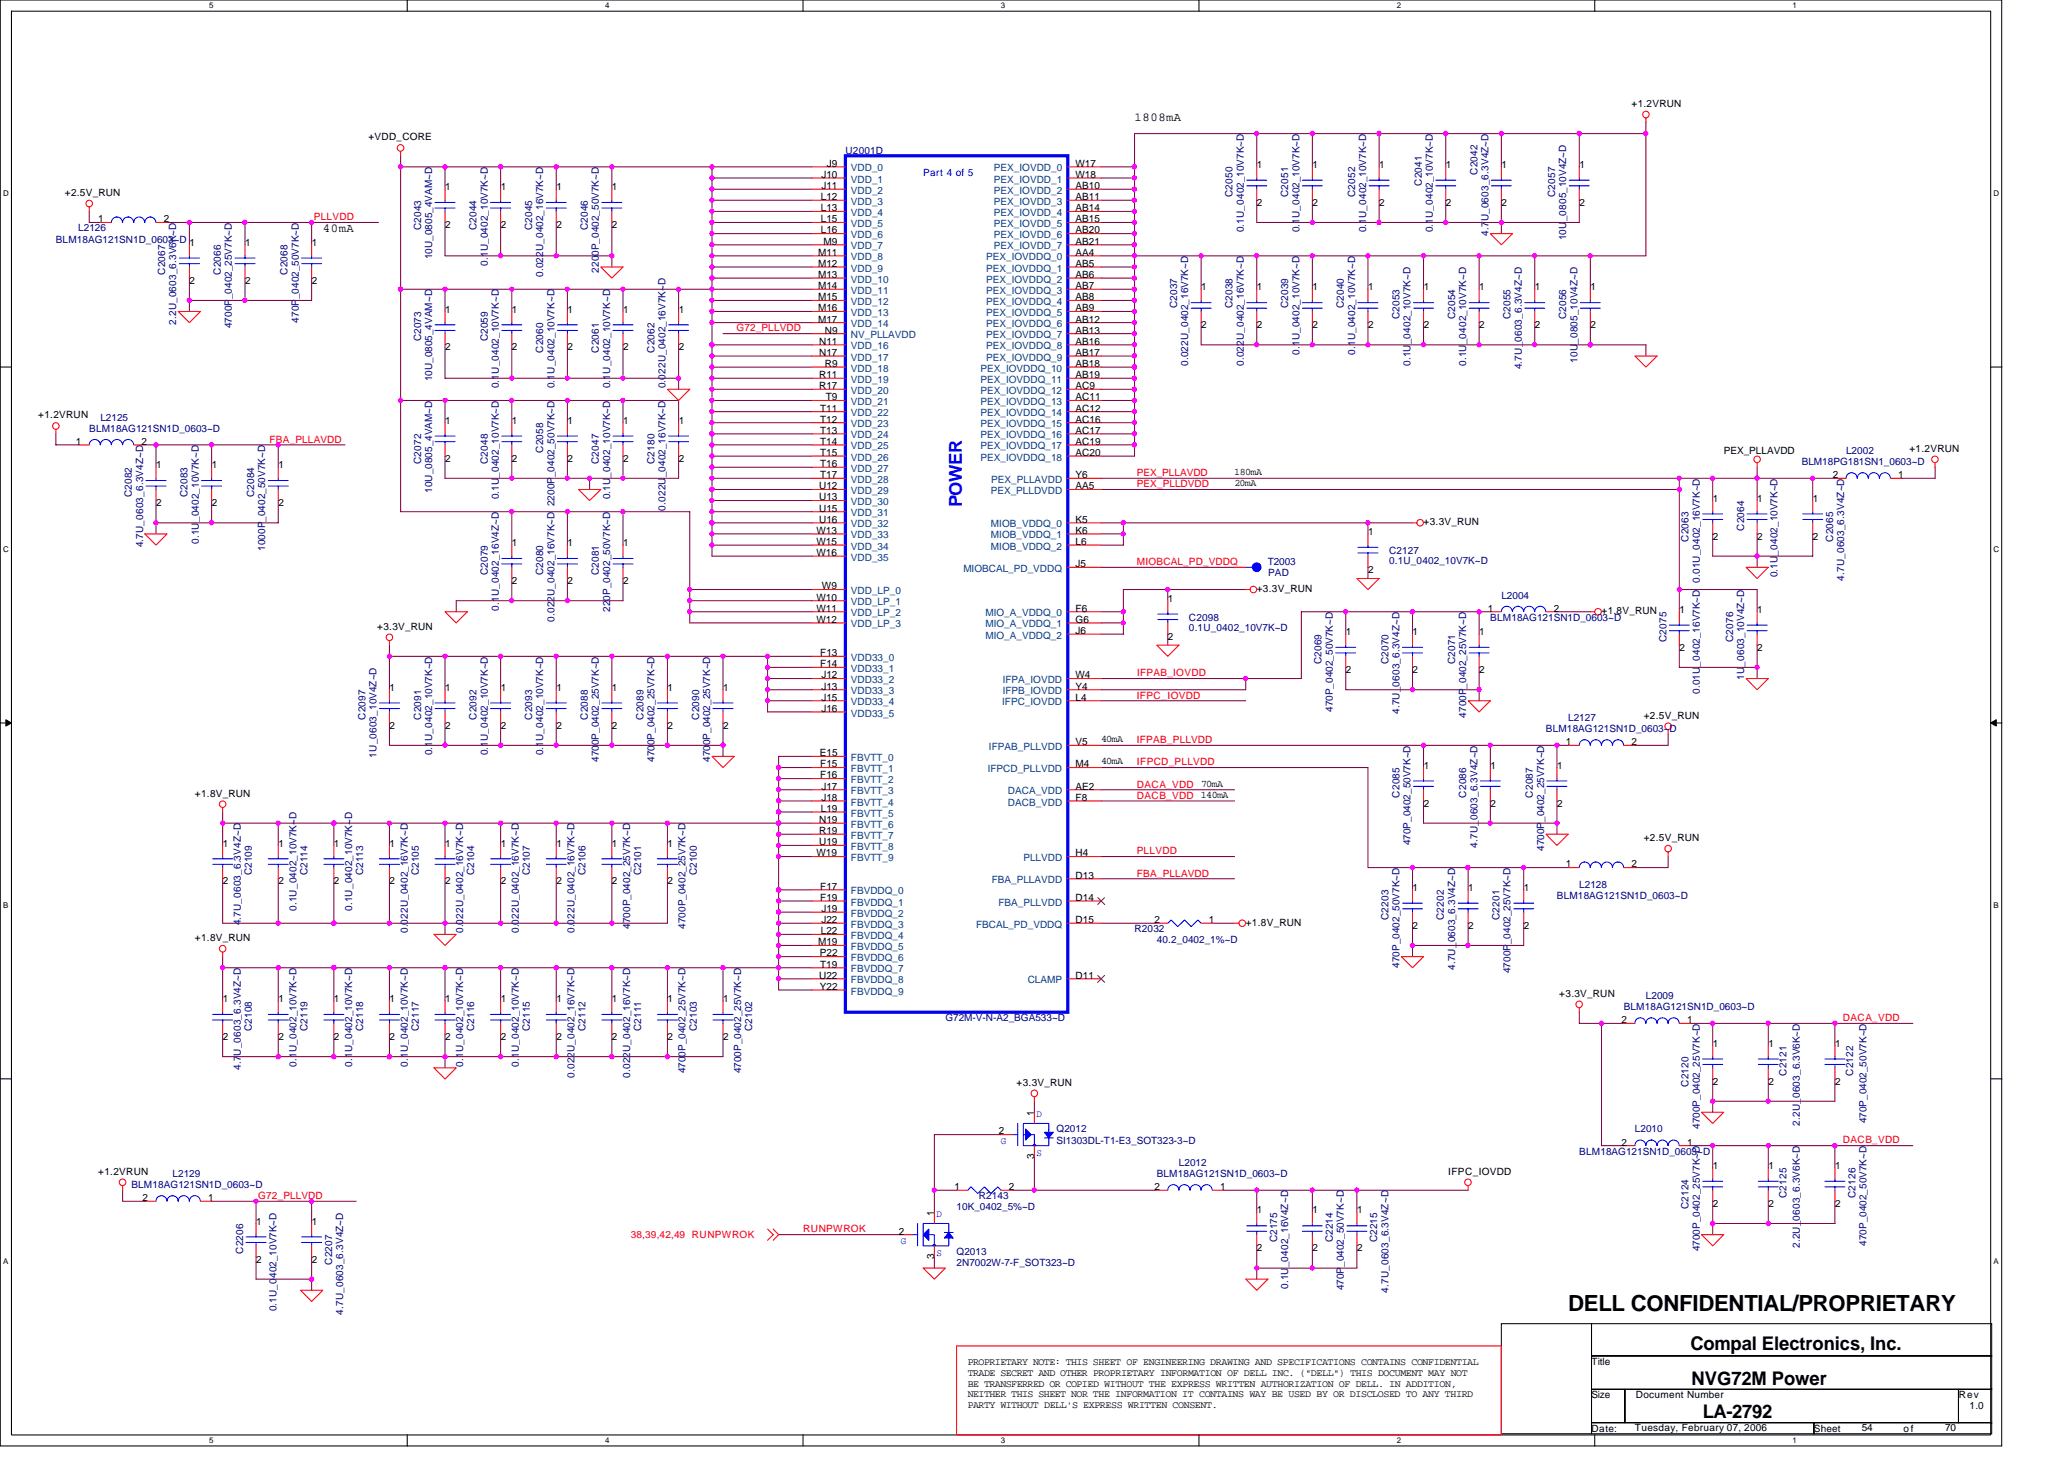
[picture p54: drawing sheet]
<svg xmlns="http://www.w3.org/2000/svg" width="297mm" height="210mm" viewBox="0 0 297 210" stroke-linecap="round" stroke-linejoin="round" font-family="sans-serif">
<defs><g id="words">
<text font-size="3.2" x="225.7" y="188.6">DELL CONFIDENTIAL/PROPRIETARY</text>
<g font-size="2.7">
<text x="243.3" y="194.2">Compal Electronics, Inc.</text>
<text x="243.4" y="199.2">NVG72M Power</text>
<text x="245" y="204">LA-2792</text>
</g>
<text font-size="2.5" fill="#00f" x="138.4" y="73" transform="rotate(-90 138.4 73)">POWER</text>
<g font-size="1.8">
<text x="163.3" y="17.4">1808mA</text>
<text x="46.5" y="33.4">40mA</text>
</g>
<g font-size="1.4">
<text x="234.8" y="15.4">+1.2VRUN</text>
<text x="53" y="20.2">+VDD_CORE</text>
<text x="119" y="24">J9</text>
<text x="154.8" y="24">W17</text>
<text x="9.3" y="28.2">+2.5V_RUN</text>
<text x="64.1" y="27.4">1</text>
<text x="72.1" y="27.4">1</text>
<text x="80.1" y="27.4">1</text>
<text x="88.1" y="27.4">1</text>
<text x="118.1" y="28.8">L12</text>
<text x="118.2" y="27.2">J11</text>
<text x="118.2" y="25.6">J10</text>
<text x="154.8" y="25.6">W18</text>
<text x="154.8" y="27.2">AB10</text>
<text x="154.8" y="28.8">AB11</text>
<text x="180.9" y="24.2">1</text>
<text x="180.9" y="29.6">2</text>
<text x="188.9" y="24.2">1</text>
<text x="188.9" y="29.6">2</text>
<text x="198.5" y="24.2">1</text>
<text x="198.5" y="29.6">2</text>
<text x="208.1" y="24.2">1</text>
<text x="208.1" y="29.6">2</text>
<text x="216.1" y="24.2">1</text>
<text x="216.1" y="29.6">2</text>
<text x="227.3" y="24.2">1</text>
<text x="227.3" y="29.6">2</text>
<text x="14.1" y="32">1</text>
<text x="23.6" y="32">2</text>
<text x="27.3" y="35.4">1</text>
<text x="35.3" y="35.4">1</text>
<text x="44.9" y="35.4">1</text>
<text x="64.1" y="32.8">2</text>
<text x="72.1" y="32.8">2</text>
<text x="80.1" y="32.8">2</text>
<text x="88.1" y="32.8">2</text>
<text x="118.1" y="33.6">L16</text>
<text x="118.1" y="32">L15</text>
<text x="118.1" y="30.4">L13</text>
<text x="118.5" y="35.2">M9</text>
<text x="154.8" y="30.4">AB14</text>
<text x="154.8" y="32">AB15</text>
<text x="154.8" y="33.6">AB20</text>
<text x="154.8" y="35.2">AB21</text>
<text x="27.3" y="40.8">2</text>
<text x="35.3" y="40.8">2</text>
<text x="44.9" y="40.8">2</text>
<text x="117.7" y="40">M13</text>
<text x="117.7" y="41.6">M14</text>
<text x="117.7" y="38.4">M12</text>
<text x="117.7" y="36.8">M11</text>
<text x="154.8" y="36.8">AA4</text>
<text x="154.8" y="38.4">AB5</text>
<text x="154.8" y="40">AB6</text>
<text x="154.8" y="41.6">AB7</text>
<text x="172.9" y="41.8">1</text>
<text x="180.9" y="41.8">1</text>
<text x="188.9" y="41.8">1</text>
<text x="196.9" y="41.8">1</text>
<text x="204.9" y="41.8">1</text>
<text x="212.9" y="41.8">1</text>
<text x="220.9" y="41.8">1</text>
<text x="228.9" y="41.8">1</text>
<text x="64.1" y="45">1</text>
<text x="73.7" y="45">1</text>
<text x="81.7" y="45">1</text>
<text x="89.7" y="45">1</text>
<text x="97.7" y="45">1</text>
<text x="117.7" y="46.4">M17</text>
<text x="117.7" y="44.8">M16</text>
<text x="117.7" y="43.2">M15</text>
<text x="118.7" y="48">N9</text>
<text x="154.8" y="43.2">AB8</text>
<text x="154.8" y="44.8">AB9</text>
<text x="154.8" y="46.4">AB12</text>
<text x="154.8" y="48">AB13</text>
<text x="172.9" y="47.2">2</text>
<text x="180.9" y="47.2">2</text>
<text x="188.9" y="47.2">2</text>
<text x="196.9" y="47.2">2</text>
<text x="204.9" y="47.2">2</text>
<text x="212.9" y="47.2">2</text>
<text x="220.9" y="47.2">2</text>
<text x="228.9" y="47.2">2</text>
<text x="64.1" y="50.4">2</text>
<text x="73.7" y="50.4">2</text>
<text x="81.7" y="50.4">2</text>
<text x="89.7" y="50.4">2</text>
<text x="97.7" y="50.4">2</text>
<text x="117.9" y="51.2">N17</text>
<text x="117.9" y="49.6">N11</text>
<text x="118.7" y="52.8">R9</text>
<text x="154.8" y="49.6">AB16</text>
<text x="154.8" y="51.2">AB17</text>
<text x="154.8" y="52.8">AB18</text>
<text x="117.9" y="54.4">R11</text>
<text x="117.9" y="56">R17</text>
<text x="118" y="59.2">T11</text>
<text x="118.8" y="57.6">T9</text>
<text x="154.8" y="54.4">AB19</text>
<text x="154.8" y="56">AC9</text>
<text x="154.8" y="57.6">AC11</text>
<text x="154.8" y="59.2">AC12</text>
<text x="5.5" y="60.2">+1.2VRUN</text>
<text x="10.9" y="64">1</text>
<text x="20.4" y="64">2</text>
<text x="64.1" y="61">1</text>
<text x="73.7" y="61">1</text>
<text x="81.7" y="61">1</text>
<text x="89.7" y="61">1</text>
<text x="97.7" y="61">1</text>
<text x="118" y="65.6">T15</text>
<text x="118" y="60.8">T12</text>
<text x="118" y="62.4">T13</text>
<text x="118" y="64">T14</text>
<text x="154.8" y="60.8">AC16</text>
<text x="154.8" y="62.4">AC17</text>
<text x="154.8" y="64">AC19</text>
<text x="154.8" y="65.6">AC20</text>
<text x="248.1" y="65.3">PEX_PLLAVDD</text>
<text x="274.8" y="65">+1.2VRUN</text>
<text x="22.5" y="67.4">1</text>
<text x="30.5" y="67.4">1</text>
<text x="40.1" y="67.4">1</text>
<text x="64.1" y="66.4">2</text>
<text x="73.7" y="66.4">2</text>
<text x="81.7" y="66.4">2</text>
<text x="89.7" y="66.4">2</text>
<text x="97.7" y="66.4">2</text>
<text x="117.9" y="70.4">U12</text>
<text x="117.9" y="72">U13</text>
<text x="118" y="67.2">T16</text>
<text x="118" y="68.8">T17</text>
<text x="154.8" y="68.8">Y6</text>
<text x="154.8" y="70.4">AA5</text>
<text x="177.6" y="68.4">180mA</text>
<text x="177.7" y="70">20mA</text>
<text x="263.8" y="68.8">2</text>
<text x="273.2" y="68.8">1</text>
<text x="22.5" y="72.8">2</text>
<text x="30.5" y="72.8">2</text>
<text x="40.1" y="72.8">2</text>
<text x="117.5" y="76.8">W13</text>
<text x="117.9" y="73.6">U15</text>
<text x="117.9" y="75.2">U16</text>
<text x="154.8" y="75.2">K5</text>
<text x="154.8" y="76.8">K6</text>
<text x="196.9" y="77">1</text>
<text x="204.9" y="75.5">+3.3V_RUN</text>
<text x="246.5" y="72.2">1</text>
<text x="246.5" y="77.6">2</text>
<text x="252.9" y="72.2">1</text>
<text x="252.9" y="77.6">2</text>
<text x="260.9" y="72.2">1</text>
<text x="260.9" y="77.6">2</text>
<text x="73.7" y="78.6">1</text>
<text x="81.7" y="78.6">1</text>
<text x="89.7" y="78.6">1</text>
<text x="117.5" y="78.4">W15</text>
<text x="117.5" y="80">W16</text>
<text x="154.8" y="78.4">L6</text>
<text x="154.8" y="81.6">J5</text>
<text x="196.9" y="82.4">2</text>
<text x="73.7" y="84">2</text>
<text x="81.7" y="84">2</text>
<text x="89.7" y="84">2</text>
<text x="117.5" y="86.4">W10</text>
<text x="117.5" y="89.6">W12</text>
<text x="117.5" y="88">W11</text>
<text x="118.3" y="84.8">W9</text>
<text x="154.8" y="88">F6</text>
<text x="154.8" y="89.6">G6</text>
<text x="168.1" y="86.6">1</text>
<text x="180.9" y="85.2">+3.3V_RUN</text>
<text x="214.1" y="88">1</text>
<text x="223.6" y="88">2</text>
<text x="230.5" y="88.3">+1.8V_RUN</text>
<text x="241.7" y="88.2">1</text>
<text x="252.9" y="88.2">1</text>
<text x="54.3" y="90.6">+3.3V_RUN</text>
<text x="118" y="94.4">F13</text>
<text x="118" y="96">F14</text>
<text x="154.8" y="91.2">J6</text>
<text x="168.1" y="92">2</text>
<text x="193.7" y="91.4">1</text>
<text x="203.3" y="91.4">1</text>
<text x="212.9" y="91.4">1</text>
<text x="241.7" y="93.6">2</text>
<text x="252.9" y="93.6">2</text>
<text x="56.1" y="99.4">1</text>
<text x="64.1" y="99.4">1</text>
<text x="72.1" y="99.4">1</text>
<text x="80.1" y="99.4">1</text>
<text x="88.1" y="99.4">1</text>
<text x="96.1" y="99.4">1</text>
<text x="104.1" y="99.4">1</text>
<text x="118.2" y="97.6">J12</text>
<text x="118.2" y="99.2">J13</text>
<text x="118.2" y="100.8">J15</text>
<text x="154.8" y="100.8">L4</text>
<text x="154.8" y="97.6">W4</text>
<text x="154.8" y="99.2">Y4</text>
<text x="193.7" y="96.8">2</text>
<text x="203.3" y="96.8">2</text>
<text x="212.9" y="96.8">2</text>
<text x="56.1" y="104.8">2</text>
<text x="64.1" y="104.8">2</text>
<text x="72.1" y="104.8">2</text>
<text x="80.1" y="104.8">2</text>
<text x="88.1" y="104.8">2</text>
<text x="96.1" y="104.8">2</text>
<text x="104.1" y="104.8">2</text>
<text x="118.2" y="102.4">J16</text>
<text x="154.8" y="107.2">V5</text>
<text x="158.5" y="106.8">40mA</text>
<text x="225.4" y="107.2">1</text>
<text x="234.8" y="107.2">2</text>
<text x="236.6" y="103.4">+2.5V_RUN</text>
<text x="118" y="108.8">E15</text>
<text x="118" y="110.4">F15</text>
<text x="118" y="112">F16</text>
<text x="118.2" y="113.6">J17</text>
<text x="154.8" y="113.6">AE2</text>
<text x="154.8" y="110.4">M4</text>
<text x="158.5" y="110">40mA</text>
<text x="172.9" y="113.2">70mA</text>
<text x="204.9" y="110.6">1</text>
<text x="214.5" y="110.6">1</text>
<text x="224.1" y="110.6">1</text>
<text x="28" y="114.6">+1.8V_RUN</text>
<text x="117.9" y="118.4">N19</text>
<text x="117.9" y="120">R19</text>
<text x="118.1" y="116.8">L19</text>
<text x="118.2" y="115.2">J18</text>
<text x="154.8" y="115.2">F8</text>
<text x="172.8" y="114.8">140mA</text>
<text x="204.9" y="116">2</text>
<text x="214.5" y="116">2</text>
<text x="224.1" y="116">2</text>
<text x="32.1" y="121.8">1</text>
<text x="40.1" y="121.8">1</text>
<text x="48.1" y="121.8">1</text>
<text x="56.1" y="121.8">1</text>
<text x="64.1" y="121.8">1</text>
<text x="72.1" y="121.8">1</text>
<text x="80.1" y="121.8">1</text>
<text x="88.1" y="121.8">1</text>
<text x="96.1" y="121.8">1</text>
<text x="117.5" y="123.2">W19</text>
<text x="117.9" y="121.6">U19</text>
<text x="154.8" y="123.2">H4</text>
<text x="225.4" y="124.8">1</text>
<text x="234.8" y="124.8">2</text>
<text x="236.6" y="121">+2.5V_RUN</text>
<text x="32.1" y="127.2">2</text>
<text x="40.1" y="127.2">2</text>
<text x="48.1" y="127.2">2</text>
<text x="56.1" y="127.2">2</text>
<text x="64.1" y="127.2">2</text>
<text x="72.1" y="127.2">2</text>
<text x="80.1" y="127.2">2</text>
<text x="88.1" y="127.2">2</text>
<text x="96.1" y="127.2">2</text>
<text x="118" y="128">F17</text>
<text x="118" y="129.6">F19</text>
<text x="118.2" y="131.2">J19</text>
<text x="154.8" y="129.6">D14</text>
<text x="154.8" y="126.4">D13</text>
<text x="203.3" y="128.2">1</text>
<text x="211.3" y="128.2">1</text>
<text x="219.3" y="128.2">1</text>
<text x="28" y="135.4">+1.8V_RUN</text>
<text x="117.7" y="136">M19</text>
<text x="118" y="137.6">P22</text>
<text x="118.1" y="134.4">L22</text>
<text x="118.2" y="132.8">J22</text>
<text x="154.8" y="132.8">D15</text>
<text x="166.1" y="132.8">2</text>
<text x="174" y="132.8">1</text>
<text x="179.3" y="133.2">+1.8V_RUN</text>
<text x="203.3" y="133.6">2</text>
<text x="211.3" y="133.6">2</text>
<text x="219.3" y="133.6">2</text>
<text x="117.9" y="140.8">U22</text>
<text x="118" y="142.4">Y22</text>
<text x="118" y="139.2">T19</text>
<text x="154.8" y="140.8">D11</text>
<text x="224.4" y="143.4">+3.3V_RUN</text>
<text x="32.1" y="144.2">1</text>
<text x="32.1" y="149.6">2</text>
<text x="40.1" y="144.2">1</text>
<text x="40.1" y="149.6">2</text>
<text x="48.1" y="144.2">1</text>
<text x="48.1" y="149.6">2</text>
<text x="56.1" y="144.2">1</text>
<text x="56.1" y="149.6">2</text>
<text x="64.1" y="144.2">1</text>
<text x="64.1" y="149.6">2</text>
<text x="72.1" y="144.2">1</text>
<text x="72.1" y="149.6">2</text>
<text x="80.1" y="144.2">1</text>
<text x="80.1" y="149.6">2</text>
<text x="88.1" y="144.2">1</text>
<text x="88.1" y="149.6">2</text>
<text x="96.1" y="144.2">1</text>
<text x="96.1" y="149.6">2</text>
<text x="104.1" y="144.2">1</text>
<text x="104.1" y="149.6">2</text>
<text x="233.4" y="147.2">2</text>
<text x="242.8" y="147.2">1</text>
<text x="246.5" y="150.6">1</text>
<text x="254.5" y="150.6">1</text>
<text x="264.1" y="150.6">1</text>
<text x="146.3" y="156.2">+3.3V_RUN</text>
<text x="148.8" y="160.5" transform="rotate(-90 148.8 160.5)">1</text>
<text x="246.5" y="156">2</text>
<text x="254.5" y="156">2</text>
<text x="264.1" y="156">2</text>
<text x="143.7" y="163.2">2</text>
<text x="148.8" y="166.8" transform="rotate(-90 148.8 166.8)">3</text>
<text x="233.4" y="164.8">2</text>
<text x="242.8" y="164.8">1</text>
<text x="14.1" y="169">+1.2VRUN</text>
<text x="20.5" y="172.8">2</text>
<text x="30" y="172.8">1</text>
<text x="137.3" y="171.2">1</text>
<text x="145.2" y="171.2">2</text>
<text x="166.1" y="171.2">2</text>
<text x="175.6" y="171.2">1</text>
<text x="208.4" y="169">IFPC_IOVDD</text>
<text x="246.5" y="168.2">1</text>
<text x="246.5" y="173.7">2</text>
<text x="254.5" y="168.2">1</text>
<text x="254.5" y="173.7">2</text>
<text x="264.1" y="168.2">1</text>
<text x="264.1" y="173.7">2</text>
<text x="36.9" y="176.2">1</text>
<text x="44.9" y="176.2">1</text>
<text x="129.3" y="177.6">2</text>
<text x="134.4" y="174.9" transform="rotate(-90 134.4 174.9)">1</text>
<text x="180.9" y="174.6">1</text>
<text x="188.9" y="174.6">1</text>
<text x="195.3" y="174.6">1</text>
<text x="36.9" y="181.7">2</text>
<text x="44.9" y="181.7">2</text>
<text x="134.4" y="181.2" transform="rotate(-90 134.4 181.2)">3</text>
<text x="180.9" y="180">2</text>
<text x="188.9" y="180">2</text>
<text x="195.3" y="180">2</text>
<text x="139.3" y="196.4">PROPRIETARY NOTE: THIS SHEET OF ENGINEERING DRAWING AND SPECIFICATIONS CONTAINS CONFIDENTIAL</text>
<text x="139.3" y="197.9">TRADE SECRET AND OTHER PROPRIETARY INFORMATION OF DELL INC. (&quot;DELL&quot;) THIS DOCUMENT MAY NOT</text>
<text x="229" y="196.4">Title</text>
<text x="139.3" y="199.5">BE TRANSFERRED OR COPIED WITHOUT THE EXPRESS WRITTEN AUTHORIZATION OF DELL. IN ADDITION,</text>
<text x="139.3" y="201">NEITHER THIS SHEET NOR THE INFORMATION IT CONTAINS WAY BE USED BY OR DISCLOSED TO ANY THIRD</text>
<text x="139.3" y="202.6">PARTY WITHOUT DELL'S EXPRESS WRITTEN CONSENT.</text>
<text x="229" y="201.2">Size</text>
<text x="235.4" y="201.2">Document Number</text>
<text x="281.9" y="201.2">Rev</text>
<text x="283.4" y="202.8">1.0</text>
<text x="229" y="206">Date:</text>
<text x="235.3" y="205.8">Tuesday, February 07, 2006</text>
<text x="261" y="206">Sheet</text>
<text x="267.9" y="205.8">54</text>
<text x="274" y="206">of</text>
<text x="279.9" y="205.8">70</text>
</g>
<g font-size="1.4" fill="#000080">
<text x="121.7" y="22.1">U2001D</text>
<text x="177.4" y="28.3" transform="rotate(-90 177.4 28.3)">C2050</text>
<text x="185.4" y="28.3" transform="rotate(-90 185.4 28.3)">C2051</text>
<text x="195" y="28.3" transform="rotate(-90 195 28.3)">C2052</text>
<text x="204.6" y="26.7" transform="rotate(-90 204.6 26.7)">C2041</text>
<text x="212.6" y="25.1" transform="rotate(-90 212.6 25.1)">C2042</text>
<text x="223.8" y="28.3" transform="rotate(-90 223.8 28.3)">C2057</text>
<text x="8" y="34.9">BLM18AG121SN1D_0603~D</text>
<text x="11.3" y="33.3">L2126</text>
<text x="60.6" y="33.1" transform="rotate(-90 60.6 33.1)">C2043</text>
<text x="68.6" y="33.1" transform="rotate(-90 68.6 33.1)">C2044</text>
<text x="76.6" y="33.1" transform="rotate(-90 76.6 33.1)">C2045</text>
<text x="84.6" y="33.1" transform="rotate(-90 84.6 33.1)">C2046</text>
<text x="179" y="33.4" transform="rotate(-90 179 33.4)">0.1U_0402_10V7K~D</text>
<text x="187" y="33.4" transform="rotate(-90 187 33.4)">0.1U_0402_10V7K~D</text>
<text x="196.6" y="33.4" transform="rotate(-90 196.6 33.4)">0.1U_0402_10V7K~D</text>
<text x="206.2" y="33.4" transform="rotate(-90 206.2 33.4)">0.1U_0402_10V7K~D</text>
<text x="214.2" y="33.9" transform="rotate(-90 214.2 33.9)">4.7U_0603_6.3V4Z~D</text>
<text x="225.4" y="34.6" transform="rotate(-90 225.4 34.6)">10U_0805_10V4Z~D</text>
<text x="23.8" y="39.5" transform="rotate(-90 23.8 39.5)">C2067</text>
<text x="31.8" y="39.5" transform="rotate(-90 31.8 39.5)">C2066</text>
<text x="41.4" y="39.5" transform="rotate(-90 41.4 39.5)">C2068</text>
<text x="62.2" y="37.3" transform="rotate(-90 62.2 37.3)">10U_0805_4VAM~D</text>
<text x="70.2" y="38.2" transform="rotate(-90 70.2 38.2)">0.1U_0402_10V7K~D</text>
<text x="78.2" y="39.9" transform="rotate(-90 78.2 39.9)">0.022U_0402_16V7K~D</text>
<text x="86.2" y="39.2" transform="rotate(-90 86.2 39.2)">2200P_0402_50V7K~D</text>
<text x="25.4" y="46.7" transform="rotate(-90 25.4 46.7)">2.2U_0603_6.3V6K~D</text>
<text x="33.4" y="47.2" transform="rotate(-90 33.4 47.2)">4700P_0402_25V7K~D</text>
<text x="43" y="46.4" transform="rotate(-90 43 46.4)">470P_0402_50V7K~D</text>
<text x="169.4" y="44.3" transform="rotate(-90 169.4 44.3)">C2037</text>
<text x="177.4" y="44.3" transform="rotate(-90 177.4 44.3)">C2038</text>
<text x="185.4" y="44.3" transform="rotate(-90 185.4 44.3)">C2039</text>
<text x="193.4" y="44.3" transform="rotate(-90 193.4 44.3)">C2040</text>
<text x="201.4" y="45.9" transform="rotate(-90 201.4 45.9)">C2053</text>
<text x="209.4" y="45.9" transform="rotate(-90 209.4 45.9)">C2054</text>
<text x="217.4" y="45.9" transform="rotate(-90 217.4 45.9)">C2055</text>
<text x="225.4" y="45.9" transform="rotate(-90 225.4 45.9)">C2056</text>
<text x="60.6" y="49.1" transform="rotate(-90 60.6 49.1)">C2073</text>
<text x="70.2" y="49.1" transform="rotate(-90 70.2 49.1)">C2059</text>
<text x="78.2" y="50.7" transform="rotate(-90 78.2 50.7)">C2060</text>
<text x="86.2" y="50.7" transform="rotate(-90 86.2 50.7)">C2061</text>
<text x="94.2" y="50.7" transform="rotate(-90 94.2 50.7)">C2062</text>
<text x="171" y="52.7" transform="rotate(-90 171 52.7)">0.022U_0402_16V7K~D</text>
<text x="179" y="52.7" transform="rotate(-90 179 52.7)">0.022U_0402_16V7K~D</text>
<text x="187" y="51.1" transform="rotate(-90 187 51.1)">0.1U_0402_10V7K~D</text>
<text x="195" y="51.1" transform="rotate(-90 195 51.1)">0.1U_0402_10V7K~D</text>
<text x="203" y="52.7" transform="rotate(-90 203 52.7)">0.1U_0402_10V7K~D</text>
<text x="211" y="52.7" transform="rotate(-90 211 52.7)">0.1U_0402_10V7K~D</text>
<text x="219" y="53.1" transform="rotate(-90 219 53.1)">4.7U_0603_6.3V4Z~D</text>
<text x="227" y="52.2" transform="rotate(-90 227 52.2)">10U_0805_10V4Z~D</text>
<text x="62.2" y="54.9" transform="rotate(-90 62.2 54.9)">10U_0805_4VAM~D</text>
<text x="71.8" y="55.9" transform="rotate(-90 71.8 55.9)">0.1U_0402_10V7K~D</text>
<text x="79.8" y="55.9" transform="rotate(-90 79.8 55.9)">0.1U_0402_10V7K~D</text>
<text x="87.8" y="55.9" transform="rotate(-90 87.8 55.9)">0.1U_0402_10V7K~D</text>
<text x="95.8" y="55.9" transform="rotate(-90 95.8 55.9)">0.022U_0402_16V7K~D</text>
<text x="12.8" y="62.1">BLM18AG121SN1D_0603~D</text>
<text x="14.5" y="60.5">L2125</text>
<text x="78.2" y="65.1" transform="rotate(-90 78.2 65.1)">C2058</text>
<text x="265.7" y="65.3">L2002</text>
<text x="19" y="71.5" transform="rotate(-90 19 71.5)">C2082</text>
<text x="27" y="71.5" transform="rotate(-90 27 71.5)">C2083</text>
<text x="36.6" y="71.5" transform="rotate(-90 36.6 71.5)">C2084</text>
<text x="60.6" y="66.7" transform="rotate(-90 60.6 66.7)">C2072</text>
<text x="62.2" y="70.9" transform="rotate(-90 62.2 70.9)">10U_0805_4VAM~D</text>
<text x="70.2" y="66.7" transform="rotate(-90 70.2 66.7)">C2048</text>
<text x="71.8" y="71.9" transform="rotate(-90 71.8 71.9)">0.1U_0402_10V7K~D</text>
<text x="86.2" y="66.7" transform="rotate(-90 86.2 66.7)">C2047</text>
<text x="87.8" y="71.9" transform="rotate(-90 87.8 71.9)">0.1U_0402_10V7K~D</text>
<text x="94.2" y="66.7" transform="rotate(-90 94.2 66.7)">C2180</text>
<text x="259.3" y="66.9">BLM18PG181SN1_0603~D</text>
<text x="79.8" y="72.8" transform="rotate(-90 79.8 72.8)">2200P_0402_50V7K~D</text>
<text x="95.8" y="73.4" transform="rotate(-90 95.8 73.4)">0.022U_0402_16V7K~D</text>
<text x="243" y="77.9" transform="rotate(-90 243 77.9)">C2063</text>
<text x="251" y="76.3" transform="rotate(-90 251 76.3)">C2064</text>
<text x="263.8" y="77.9" transform="rotate(-90 263.8 77.9)">C2065</text>
<text x="20.6" y="78.7" transform="rotate(-90 20.6 78.7)">4.7U_0603_6.3V4Z~D</text>
<text x="28.6" y="78.3" transform="rotate(-90 28.6 78.3)">0.1U_0402_10V7K~D</text>
<text x="38.2" y="79.2" transform="rotate(-90 38.2 79.2)">1000P_0402_50V7K~D</text>
<text x="70.2" y="82.7" transform="rotate(-90 70.2 82.7)">C2079</text>
<text x="78.2" y="82.7" transform="rotate(-90 78.2 82.7)">C2080</text>
<text x="86.2" y="82.7" transform="rotate(-90 86.2 82.7)">C2081</text>
<text x="182.5" y="81.3">T2003</text>
<text x="182.5" y="82.9">PAD</text>
<text x="199.9" y="79.7">C2127</text>
<text x="199.9" y="81.2">0.1U_0402_10V7K~D</text>
<text x="244.6" y="83.9" transform="rotate(-90 244.6 83.9)">0.01U_0402_16V7K~D</text>
<text x="255.8" y="83.1" transform="rotate(-90 255.8 83.1)">0.1U_0402_10V7K~D</text>
<text x="265.4" y="83.5" transform="rotate(-90 265.4 83.5)">4.7U_0603_6.3V4Z~D</text>
<text x="71.8" y="87.9" transform="rotate(-90 71.8 87.9)">0.1U_0402_16V4Z~D</text>
<text x="79.8" y="89.5" transform="rotate(-90 79.8 89.5)">0.022U_0402_16V7K~D</text>
<text x="87.8" y="88" transform="rotate(-90 87.8 88)">220P_0402_50V7K~D</text>
<text x="171.1" y="89.3">C2098</text>
<text x="214.5" y="89.3">BLM18AG121SN1D_0603~D</text>
<text x="216.1" y="86.1">L2004</text>
<text x="171.1" y="90.7">0.1U_0402_10V7K~D</text>
<text x="190.2" y="95.5" transform="rotate(-90 190.2 95.5)">C2069</text>
<text x="199.8" y="95.5" transform="rotate(-90 199.8 95.5)">C2070</text>
<text x="209.4" y="95.5" transform="rotate(-90 209.4 95.5)">C2071</text>
<text x="239.8" y="92.4" transform="rotate(-90 239.8 92.4)">C2075</text>
<text x="249.4" y="92.4" transform="rotate(-90 249.4 92.4)">C2076</text>
<text x="244.6" y="99.9" transform="rotate(-90 244.6 99.9)">0.01U_0402_16V7K~D</text>
<text x="251" y="97.8" transform="rotate(-90 251 97.8)">1U_0603_10V4Z~D</text>
<text x="52.6" y="103.5" transform="rotate(-90 52.6 103.5)">C2097</text>
<text x="60.6" y="103.5" transform="rotate(-90 60.6 103.5)">C2091</text>
<text x="68.6" y="103.5" transform="rotate(-90 68.6 103.5)">C2092</text>
<text x="76.6" y="103.5" transform="rotate(-90 76.6 103.5)">C2093</text>
<text x="84.6" y="103.5" transform="rotate(-90 84.6 103.5)">C2088</text>
<text x="92.6" y="103.5" transform="rotate(-90 92.6 103.5)">C2089</text>
<text x="100.6" y="103.5" transform="rotate(-90 100.6 103.5)">C2090</text>
<text x="191.8" y="102.4" transform="rotate(-90 191.8 102.4)">470P_0402_50V7K~D</text>
<text x="201.4" y="102.7" transform="rotate(-90 201.4 102.7)">4.7U_0603_6.3V4Z~D</text>
<text x="211" y="103.2" transform="rotate(-90 211 103.2)">4700P_0402_25V7K~D</text>
<text x="222.5" y="105.3">BLM18AG121SN1D_0603~D</text>
<text x="225.7" y="103.7">L2127</text>
<text x="54.2" y="109" transform="rotate(-90 54.2 109)">1U_0603_10V4Z~D</text>
<text x="62.2" y="108.7" transform="rotate(-90 62.2 108.7)">0.1U_0402_10V7K~D</text>
<text x="70.2" y="108.7" transform="rotate(-90 70.2 108.7)">0.1U_0402_10V7K~D</text>
<text x="78.2" y="108.7" transform="rotate(-90 78.2 108.7)">0.1U_0402_10V7K~D</text>
<text x="86.2" y="109.6" transform="rotate(-90 86.2 109.6)">4700P_0402_25V7K~D</text>
<text x="94.2" y="109.6" transform="rotate(-90 94.2 109.6)">4700P_0402_25V7K~D</text>
<text x="102.2" y="109.6" transform="rotate(-90 102.2 109.6)">4700P_0402_25V7K~D</text>
<text x="201.4" y="114.7" transform="rotate(-90 201.4 114.7)">C2085</text>
<text x="211" y="114.7" transform="rotate(-90 211 114.7)">C2086</text>
<text x="220.6" y="114.7" transform="rotate(-90 220.6 114.7)">C2087</text>
<text x="36.3" y="125.9" transform="rotate(-90 36.3 125.9)">C2109</text>
<text x="44.3" y="125.9" transform="rotate(-90 44.3 125.9)">C2114</text>
<text x="52.3" y="125.9" transform="rotate(-90 52.3 125.9)">C2113</text>
<text x="60.3" y="125.9" transform="rotate(-90 60.3 125.9)">C2105</text>
<text x="68.3" y="125.9" transform="rotate(-90 68.3 125.9)">C2104</text>
<text x="76.3" y="125.9" transform="rotate(-90 76.3 125.9)">C2107</text>
<text x="84.3" y="125.9" transform="rotate(-90 84.3 125.9)">C2106</text>
<text x="92.3" y="125.9" transform="rotate(-90 92.3 125.9)">C2101</text>
<text x="100.3" y="125.9" transform="rotate(-90 100.3 125.9)">C2100</text>
<text x="203" y="121.6" transform="rotate(-90 203 121.6)">470P_0402_50V7K~D</text>
<text x="212.6" y="121.9" transform="rotate(-90 212.6 121.9)">4.7U_0603_6.3V4Z~D</text>
<text x="222.2" y="122.4" transform="rotate(-90 222.2 122.4)">4700P_0402_25V7K~D</text>
<text x="42.7" y="131.1" transform="rotate(-90 42.7 131.1)">0.1U_0402_10V7K~D</text>
<text x="50.7" y="131.1" transform="rotate(-90 50.7 131.1)">0.1U_0402_10V7K~D</text>
<text x="224.1" y="129.3">BLM18AG121SN1D_0603~D</text>
<text x="227.3" y="127.7">L2128</text>
<text x="34.7" y="133.1" transform="rotate(-90 34.7 133.1)">4.7U_0603_6.3V4Z~D</text>
<text x="58.7" y="134.3" transform="rotate(-90 58.7 134.3)">0.022U_0402_16V7K~D</text>
<text x="66.7" y="134.3" transform="rotate(-90 66.7 134.3)">0.022U_0402_16V7K~D</text>
<text x="74.7" y="134.3" transform="rotate(-90 74.7 134.3)">0.022U_0402_16V7K~D</text>
<text x="82.7" y="134.3" transform="rotate(-90 82.7 134.3)">0.022U_0402_16V7K~D</text>
<text x="90.7" y="133.6" transform="rotate(-90 90.7 133.6)">4700P_0402_25V7K~D</text>
<text x="98.7" y="133.6" transform="rotate(-90 98.7 133.6)">4700P_0402_25V7K~D</text>
<text x="163.3" y="134.1">R2032</text>
<text x="166.5" y="135.7">40.2_0402_1%~D</text>
<text x="199.8" y="132.4" transform="rotate(-90 199.8 132.4)">C2203</text>
<text x="207.8" y="132.4" transform="rotate(-90 207.8 132.4)">C2202</text>
<text x="215.8" y="132.4" transform="rotate(-90 215.8 132.4)">C2201</text>
<text x="201.4" y="139.2" transform="rotate(-90 201.4 139.2)">470P_0402_50V7K~D</text>
<text x="209.4" y="139.6" transform="rotate(-90 209.4 139.6)">4.7U_0603_6.3V4Z~D</text>
<text x="217.4" y="140" transform="rotate(-90 217.4 140)">4700P_0402_25V7K~D</text>
<text x="236.9" y="143.7">L2009</text>
<text x="36.3" y="148.4" transform="rotate(-90 36.3 148.4)">C2108</text>
<text x="44.3" y="148.4" transform="rotate(-90 44.3 148.4)">C2119</text>
<text x="52.3" y="148.4" transform="rotate(-90 52.3 148.4)">C2118</text>
<text x="60.3" y="148.4" transform="rotate(-90 60.3 148.4)">C2117</text>
<text x="68.3" y="148.4" transform="rotate(-90 68.3 148.4)">C2116</text>
<text x="76.3" y="148.4" transform="rotate(-90 76.3 148.4)">C2115</text>
<text x="84.3" y="148.4" transform="rotate(-90 84.3 148.4)">C2112</text>
<text x="92.3" y="148.4" transform="rotate(-90 92.3 148.4)">C2111</text>
<text x="100.3" y="148.4" transform="rotate(-90 100.3 148.4)">C2103</text>
<text x="108.3" y="148.4" transform="rotate(-90 108.3 148.4)">C2102</text>
<text x="136.1" y="146.9">G72M-V-N-A2_BGA533~D</text>
<text x="233.7" y="145.3">BLM18AG121SN1D_0603~D</text>
<text x="34.7" y="153.9" transform="rotate(-90 34.7 153.9)">4.7U_0603_6.3V4Z~D</text>
<text x="42.7" y="153.5" transform="rotate(-90 42.7 153.5)">0.1U_0402_10V7K~D</text>
<text x="50.7" y="153.5" transform="rotate(-90 50.7 153.5)">0.1U_0402_10V7K~D</text>
<text x="58.7" y="153.5" transform="rotate(-90 58.7 153.5)">0.1U_0402_10V7K~D</text>
<text x="66.7" y="153.5" transform="rotate(-90 66.7 153.5)">0.1U_0402_10V7K~D</text>
<text x="74.7" y="153.5" transform="rotate(-90 74.7 153.5)">0.1U_0402_10V7K~D</text>
<text x="82.7" y="155.1" transform="rotate(-90 82.7 155.1)">0.022U_0402_16V7K~D</text>
<text x="90.7" y="155.1" transform="rotate(-90 90.7 155.1)">0.022U_0402_16V7K~D</text>
<text x="98.7" y="154.4" transform="rotate(-90 98.7 154.4)">4700P_0402_25V7K~D</text>
<text x="106.7" y="154.4" transform="rotate(-90 106.7 154.4)">4700P_0402_25V7K~D</text>
<text x="257.1" y="154.7" transform="rotate(-90 257.1 154.7)">C2121</text>
<text x="266.7" y="154.7" transform="rotate(-90 266.7 154.7)">C2122</text>
<text x="243" y="156.4" transform="rotate(-90 243 156.4)">C2120</text>
<text x="259" y="161.9" transform="rotate(-90 259 161.9)">2.2U_0603_6.3V6K~D</text>
<text x="268.6" y="161.6" transform="rotate(-90 268.6 161.6)">470P_0402_50V7K~D</text>
<text x="152.1" y="162.9">Q2012</text>
<text x="152.1" y="164.5">SI1303DL-T1-E3_SOT323-3~D</text>
<text x="169.7" y="167.7">L2012</text>
<text x="227.3" y="166.1">BLM18AG121SN1D_0603~D</text>
<text x="235.3" y="162.9">L2010</text>
<text x="244.6" y="162.4" transform="rotate(-90 244.6 162.4)">4700P_0402_25V7K~D</text>
<text x="18.9" y="170.9">BLM18AG121SN1D_0603~D</text>
<text x="24.8" y="169.3">L2129</text>
<text x="140.9" y="172.5">R2143</text>
<text x="166.5" y="169.3">BLM18AG121SN1D_0603~D</text>
<text x="243" y="173.9" transform="rotate(-90 243 173.9)">C2124</text>
<text x="257.1" y="172.4" transform="rotate(-90 257.1 172.4)">C2125</text>
<text x="267" y="172.4" transform="rotate(-90 267 172.4)">C2126</text>
<text x="137.7" y="174.1">10K_0402_5%~D</text>
<text x="183.8" y="178.8" transform="rotate(-90 183.8 178.8)">C2175</text>
<text x="191.8" y="178.8" transform="rotate(-90 191.8 178.8)">C2214</text>
<text x="198.2" y="178.8" transform="rotate(-90 198.2 178.8)">C2215</text>
<text x="259" y="179.6" transform="rotate(-90 259 179.6)">2.2U_0603_6.3V6K~D</text>
<text x="268.6" y="179.2" transform="rotate(-90 268.6 179.2)">470P_0402_50V7K~D</text>
<text x="35" y="180.4" transform="rotate(-90 35 180.4)">C2206</text>
<text x="47.8" y="181.9" transform="rotate(-90 47.8 181.9)">C2207</text>
<text x="137.7" y="180.5">Q2013</text>
<text x="137.7" y="182.1">2N7002W-7-F_SOT323~D</text>
<text x="185.4" y="185.5" transform="rotate(-90 185.4 185.5)">0.1U_0402_16V4Z~D</text>
<text x="193.4" y="185.6" transform="rotate(-90 193.4 185.6)">470P_0402_50V7K~D</text>
<text x="199.8" y="185.9" transform="rotate(-90 199.8 185.9)">4.7U_0603_6.3V4Z~D</text>
<text x="244.6" y="180" transform="rotate(-90 244.6 180)">4700P_0402_25V7K~D</text>
<text x="39.8" y="188.7" transform="rotate(-90 39.8 188.7)">0.1U_0402_10V7K~D</text>
<text x="49.4" y="189.1" transform="rotate(-90 49.4 189.1)">4.7U_0603_6.3V4Z~D</text>
</g>
<g font-size="1.4" fill="#004080">
<text x="122.5" y="29.5">VDD_3</text>
<text x="122.5" y="27.9">VDD_2</text>
<text x="122.5" y="26.3">VDD_1</text>
<text x="122.5" y="24.7">VDD_0</text>
<text x="143" y="24.7">PEX_IOVDD_0</text>
<text x="143" y="26.3">PEX_IOVDD_1</text>
<text x="143" y="27.9">PEX_IOVDD_2</text>
<text x="143" y="29.5">PEX_IOVDD_3</text>
<text x="122.5" y="34.3">VDD_6</text>
<text x="122.5" y="32.7">VDD_5</text>
<text x="122.5" y="31.1">VDD_4</text>
<text x="122.5" y="35.9">VDD_7</text>
<text x="143" y="31.1">PEX_IOVDD_4</text>
<text x="143" y="32.7">PEX_IOVDD_5</text>
<text x="143" y="34.3">PEX_IOVDD_6</text>
<text x="143" y="35.9">PEX_IOVDD_7</text>
<text x="122.5" y="40.7">VDD_10</text>
<text x="122.5" y="39.1">VDD_9</text>
<text x="122.5" y="37.5">VDD_8</text>
<text x="141.9" y="37.5">PEX_IOVDDQ_0</text>
<text x="141.9" y="39.1">PEX_IOVDDQ_1</text>
<text x="141.9" y="40.7">PEX_IOVDDQ_2</text>
<text x="122.5" y="47.1">VDD_14</text>
<text x="122.5" y="45.5">VDD_13</text>
<text x="122.5" y="43.9">VDD_12</text>
<text x="122.5" y="42.3">VDD_11</text>
<text x="141.9" y="42.3">PEX_IOVDDQ_3</text>
<text x="141.9" y="43.9">PEX_IOVDDQ_4</text>
<text x="141.9" y="45.5">PEX_IOVDDQ_5</text>
<text x="141.9" y="47.1">PEX_IOVDDQ_6</text>
<text x="122.5" y="51.9">VDD_17</text>
<text x="122.5" y="50.3">VDD_16</text>
<text x="122.5" y="48.7">NV_PLLAVDD</text>
<text x="122.5" y="53.5">VDD_18</text>
<text x="141.1" y="53.5">PEX_IOVDDQ_10</text>
<text x="141.9" y="48.7">PEX_IOVDDQ_7</text>
<text x="141.9" y="50.3">PEX_IOVDDQ_8</text>
<text x="141.9" y="51.9">PEX_IOVDDQ_9</text>
<text x="122.5" y="55.1">VDD_19</text>
<text x="122.5" y="56.7">VDD_20</text>
<text x="122.5" y="58.3">VDD_21</text>
<text x="122.5" y="59.9">VDD_22</text>
<text x="141.1" y="55.1">PEX_IOVDDQ_11</text>
<text x="141.1" y="56.7">PEX_IOVDDQ_12</text>
<text x="141.1" y="58.3">PEX_IOVDDQ_13</text>
<text x="141.1" y="59.9">PEX_IOVDDQ_14</text>
<text x="122.5" y="61.5">VDD_23</text>
<text x="122.5" y="63.1">VDD_24</text>
<text x="122.5" y="64.7">VDD_25</text>
<text x="141.1" y="61.5">PEX_IOVDDQ_15</text>
<text x="141.1" y="63.1">PEX_IOVDDQ_16</text>
<text x="141.1" y="64.7">PEX_IOVDDQ_17</text>
<text x="122.5" y="67.9">VDD_27</text>
<text x="122.5" y="69.5">VDD_28</text>
<text x="122.5" y="71.1">VDD_29</text>
<text x="122.5" y="66.3">VDD_26</text>
<text x="141.1" y="66.3">PEX_IOVDDQ_18</text>
<text x="142.6" y="71.1">PEX_PLLDVDD</text>
<text x="142.7" y="69.5">PEX_PLLAVDD</text>
<text x="122.5" y="72.7">VDD_30</text>
<text x="122.5" y="74.3">VDD_31</text>
<text x="122.5" y="75.9">VDD_32</text>
<text x="122.5" y="77.5">VDD_33</text>
<text x="142.6" y="75.9">MIOB_VDDQ_0</text>
<text x="142.6" y="77.5">MIOB_VDDQ_1</text>
<text x="122.5" y="79.1">VDD_34</text>
<text x="122.5" y="80.7">VDD_35</text>
<text x="138.6" y="82.3">MIOBCAL_PD_VDDQ</text>
<text x="142.6" y="79.1">MIOB_VDDQ_2</text>
<text x="122.5" y="85.5">VDD_LP_0</text>
<text x="122.5" y="87.1">VDD_LP_1</text>
<text x="122.5" y="88.7">VDD_LP_2</text>
<text x="141.8" y="88.7">MIO_A_VDDQ_0</text>
<text x="122.5" y="95.1">VDD33_0</text>
<text x="122.5" y="90.3">VDD_LP_3</text>
<text x="141.8" y="90.3">MIO_A_VDDQ_1</text>
<text x="141.8" y="91.9">MIO_A_VDDQ_2</text>
<text x="122.5" y="96.7">VDD33_1</text>
<text x="122.5" y="98.3">VDD33_2</text>
<text x="122.5" y="99.9">VDD33_3</text>
<text x="122.5" y="101.5">VDD33_4</text>
<text x="144.2" y="101.5">IFPC_IOVDD</text>
<text x="144.3" y="98.3">IFPA_IOVDD</text>
<text x="144.3" y="99.9">IFPB_IOVDD</text>
<text x="122.5" y="103.1">VDD33_5</text>
<text x="142.3" y="107.9">IFPAB_PLLVDD</text>
<text x="122.5" y="109.5">FBVTT_0</text>
<text x="122.5" y="111.1">FBVTT_1</text>
<text x="122.5" y="112.7">FBVTT_2</text>
<text x="142.2" y="111.1">IFPCD_PLLVDD</text>
<text x="122.5" y="114.3">FBVTT_3</text>
<text x="122.5" y="115.9">FBVTT_4</text>
<text x="122.5" y="117.5">FBVTT_5</text>
<text x="122.5" y="119.1">FBVTT_6</text>
<text x="145.1" y="114.3">DACA_VDD</text>
<text x="145.1" y="115.9">DACB_VDD</text>
<text x="122.5" y="120.7">FBVTT_7</text>
<text x="122.5" y="122.3">FBVTT_8</text>
<text x="122.5" y="123.9">FBVTT_9</text>
<text x="147.3" y="123.9">PLLVDD</text>
<text x="122.5" y="128.7">FBVDDQ_0</text>
<text x="122.5" y="130.3">FBVDDQ_1</text>
<text x="122.5" y="131.9">FBVDDQ_2</text>
<text x="142.7" y="127.1">FBA_PLLAVDD</text>
<text x="143.7" y="130.3">FBA_PLLVDD</text>
<text x="122.5" y="133.5">FBVDDQ_3</text>
<text x="122.5" y="135.1">FBVDDQ_4</text>
<text x="122.5" y="136.7">FBVDDQ_5</text>
<text x="140.5" y="133.5">FBCAL_PD_VDDQ</text>
<text x="122.5" y="138.3">FBVDDQ_6</text>
<text x="122.5" y="139.9">FBVDDQ_7</text>
<text x="122.5" y="141.5">FBVDDQ_8</text>
<text x="122.5" y="143.1">FBVDDQ_9</text>
<text x="147.9" y="141.5">CLAMP</text>
</g>
<g font-size="1.4" fill="#00f">
<text x="132.9" y="25.3">Part 4 of 5</text>
<text x="149.2" y="160.7">D</text>
<text x="144.1" y="164.5">G</text>
<text x="149.2" y="166.3">S</text>
<text x="129.7" y="178.9">G</text>
<text x="134.8" y="175.1">D</text>
<text x="134.8" y="180.7">S</text>
</g>
<g font-size="1.4" fill="#f00">
<text x="45.2" y="31.7">PLLVDD</text>
<text x="106" y="47.7">G72_PLLVDD</text>
<text x="38.8" y="63.7">FBA_PLLAVDD</text>
<text x="163.6" y="70.1">PEX_PLLDVDD</text>
<text x="163.6" y="68.5">PEX_PLLAVDD</text>
<text x="163.6" y="81.3">MIOBCAL_PD_VDDQ</text>
<text x="163.6" y="100.5">IFPC_IOVDD</text>
<text x="163.6" y="97.3">IFPAB_IOVDD</text>
<text x="163.6" y="106.9">IFPAB_PLLVDD</text>
<text x="163.6" y="110.1">IFPCD_PLLVDD</text>
<text x="163.6" y="113.3">DACA_VDD</text>
<text x="163.6" y="114.9">DACB_VDD</text>
<text x="163.6" y="122.9">PLLVDD</text>
<text x="163.6" y="126.1">FBA_PLLAVDD</text>
<text x="265.2" y="146.9">DACA_VDD</text>
<text x="265.2" y="164.5">DACB_VDD</text>
<text x="37.2" y="172.5">G72_PLLVDD</text>
<text x="90.8" y="178.1">38,39,42,49 RUNPWROK</text>
<text x="115.6" y="177.3">RUNPWROK</text>
</g>
<g font-size="1.1">
<text x="30.1" y="1.2">5</text>
<text x="87.1" y="1.2">4</text>
<text x="144" y="1.2">3</text>
<text x="201" y="1.2">2</text>
<text x="258" y="1.2">1</text>
<text x=".4" y="28.2">D</text>
<text x="286.9" y="28.2">D</text>
<text x=".4" y="79.4">C</text>
<text x="286.9" y="79.4">C</text>
<text x=".4" y="130.6">B</text>
<text x="286.9" y="130.6">B</text>
<text x=".4" y="181.8">A</text>
<text x="286.9" y="181.8">A</text>
<text x="30.1" y="207.6">5</text>
<text x="87.1" y="207.6">4</text>
<text x="144" y="207.6">3</text>
<text x="201" y="207.6">2</text>
<text x="258" y="207.6">1</text>
</g>
</g></defs>
<path d="M0 0h288.1v208h-288.1zM1.6 1.6h284.9v204.8h-284.9z" fill="none" stroke="#000" stroke-width=".15"/>
<g fill="#fff">
<path d="M30.1 .2h.6v1.2h-.6z"/>
<path d="M30.1 206.6h.6v1.3h-.6z"/>
</g>
<path d="M58.6 0v1.6M58.6 206.4v1.6" fill="none" stroke="#000" stroke-width=".15"/>
<g fill="#fff">
<path d="M87.1 .2h.6v1.2h-.6z"/>
<path d="M87.1 206.6h.6v1.3h-.6z"/>
</g>
<path d="M115.6 0v1.6M115.6 206.4v1.6" fill="none" stroke="#000" stroke-width=".15"/>
<g fill="#fff">
<path d="M144 .2h.6v1.2h-.6z"/>
<path d="M144 206.6h.6v1.3h-.6z"/>
</g>
<path d="M172.5 0v1.6M172.5 206.4v1.6" fill="none" stroke="#000" stroke-width=".15"/>
<g fill="#fff">
<path d="M201 .2h.6v1.2h-.6z"/>
<path d="M201 206.6h.6v1.3h-.6z"/>
</g>
<path d="M229.5 0v1.6M229.5 206.4v1.6" fill="none" stroke="#000" stroke-width=".15"/>
<g fill="#fff">
<path d="M258 .2h.6v1.2h-.6z"/>
<path d="M258 206.6h.6v1.3h-.6z"/>
<path d="M.4 27.2h.8v1.3h-.8z"/>
<path d="M286.9 27.2h.8v1.3h-.8z"/>
<path d="M.4 78.4h.8v1.3h-.8z"/>
<path d="M286.9 78.4h.8v1.3h-.8z"/>
</g>
<path d="M0 52.8h1.6M286.5 52.8h1.6" fill="none" stroke="#000" stroke-width=".15"/>
<g fill="#fff">
<path d="M.4 129.6h.8v1.3h-.8z"/>
<path d="M286.9 129.6h.7v1.3h-.7z"/>
</g>
<path d="M0 104h1.6M286.5 104h1.6" fill="none" stroke="#000" stroke-width=".15"/>
<path d="M.8 103.5l.8 .5-.8 .5zM286.5 104l.8-.5v1z" fill="#000" stroke="#000" stroke-width=".14"/>
<g fill="#fff">
<path d="M.4 180.8h.8v1.3h-.8z"/>
<path d="M286.9 180.8h.7v1.3h-.7z"/>
</g>
<path d="M0 155.2h1.6M286.5 155.2h1.6M216.1 190.4h12.9v15.9h-12.9zM229 190.4h57.6v4.7h-57.6zM229 195.1h57.6v4.8h-57.6zM229 199.9h4.8v4.8h-4.8zM233.8 199.9h48.1v4.8h-48.1zM281.9 199.9h4.7v4.8h-4.7zM229 204.7h32v1.6h-32zM261 204.7h25.6v1.6h-25.6z" fill="none" stroke="#000" stroke-width=".15"/>
<g fill="none" stroke="#800040" stroke-width=".15">
<path d="M180.9 19.2v4.8M188.9 19.2v4.8M198.5 19.2v4.8M208.1 19.2v4.8M216.1 19.2v4.8M227.3 19.2v4.8M236.9 19.2h-73.6v46.4h-4.8M236.9 17.6v19.2h-78.4M12.8 30.4v1.6h1.7M24 32h30.5M27.3 32v3.2M35.3 32v3.2"/>
<path d="M44.8 32v3.2M57.7 22.4v51.2h41.6v16h17.6M57.7 24h59.2M64 24v3.2M64 32v4.8h24.1M72 24v3.2M72 32v4.8M80 24v3.2M80 32v4.8M88.1 24v3.2M88.1 32v6.4M102.5 25.6h14.4"/>
<path d="M102.5 38.4h14.4M102.5 24v56h14.4M102.5 32h14.4M102.5 28.8h14.4M102.5 27.2h14.4M102.5 30.4h14.4M102.5 35.2h14.4M102.5 36.8h14.4M102.5 33.6h14.4M158.5 24h4.8M158.5 25.6h4.8M158.5 38.4h4.8"/>
<path d="M158.5 32h4.8M158.5 28.8h4.8M158.5 27.2h4.8M158.5 30.4h4.8M158.5 35.2h4.8M158.5 33.6h4.8M172.9 36.8v4.8M180.9 28.8v3.2h46.4v-3.2M180.9 36.8v4.8M188.9 28.8v3.2M188.9 36.8v4.8M196.9 36.8v4.8"/>
<path d="M198.5 28.8v3.2M204.9 36.8v4.8M208.1 28.8v3.2M212.9 36.8v4.8M216.1 28.8v4.8M220.9 36.8v4.8M228.9 36.8v4.8M27.3 40v4.8M35.3 40v3.2M44.8 40v3.2h-17.5M57.7 41.6h59.2M57.7 57.6h6.3"/>
<path d="M64 57.6h9.7v3.2M64 41.6v3.2M64 49.6v4.8h33.7M64 57.6v3.2M73.7 57.6h24v3.2M73.7 41.6v3.2M73.7 49.6v4.8M81.7 41.6v3.2M81.7 49.6v4.8M81.7 57.6v3.2M89.7 41.6v3.2M89.7 49.6v4.8"/>
<path d="M89.7 57.6v3.2M97.7 41.6v3.2M97.7 49.6v6.4M102.5 52.8h14.4M102.5 40h14.4M102.5 49.6h14.4M102.5 56h14.4M102.5 46.4h14.4M102.5 57.6h14.4M102.5 59.2h14.4M102.5 51.2h14.4M102.5 44.8h14.4"/>
<path d="M102.5 43.2h14.4M102.5 54.4h14.4M104.1 48h12.8M158.5 52.8h4.8M158.5 41.6h4.8M158.5 40h4.8M158.5 49.6h4.8M158.5 56h4.8M158.5 46.4h4.8M158.5 57.6h4.8M158.5 59.2h4.8M158.5 51.2h4.8"/>
<path d="M158.5 44.8h4.8M158.5 43.2h4.8M158.5 54.4h4.8M158.5 48h4.8M172.9 46.4v3.2h64v1.6M180.9 46.4v3.2M188.9 46.4v3.2M196.9 46.4v3.2M204.9 46.4v3.2M212.9 46.4v3.2M220.9 46.4v3.2M228.9 46.4v3.2"/>
<path d="M8 62.4v1.6h3.3M20.8 64h28.9M22.5 64v3.2M22.5 72v4.8M30.5 64v3.2M30.5 72v3.2M40 72v3.2h-17.5M40 64v3.2M64 65.6v3.2h33.7v-3.2M73.7 65.6v3.2M73.7 73.6v4.8M81.7 65.6v3.2"/>
<path d="M81.7 73.6v4.8M84.9 68.8v1.6M89.7 65.6v3.2M89.7 73.6v4.8M102.5 62.4h14.4M102.5 72h14.4M102.5 75.2h14.4M102.5 73.6h14.4M102.5 68.8h14.4M102.5 64h14.4M102.5 60.8h14.4M102.5 65.6h14.4"/>
<path d="M102.5 67.2h14.4M102.5 78.4h14.4M102.5 70.4h14.4M102.5 76.8h14.4M158.5 68.8h83.2v1.6M158.5 62.4h4.8M158.5 75.2h44.8M158.5 64h4.8M158.5 60.8h4.8M158.5 70.4h83.2M158.5 76.8h3.2M161.7 75.2v3.2h-3.2"/>
<path d="M196.9 75.2v1.6M241.7 68.8h4.8v3.2M241.7 70.4v17.6M246.5 68.8h17.6M246.5 76.8v3.2h14.4v-3.2M252.9 67.2v4.8M252.9 76.8v4.8M260.9 68.8v3.2M278.5 67.2v1.6h-4.8M56 94.4h60.9M56 92.8v6.4M64 94.4v4.8"/>
<path d="M72 94.4v4.8M73.7 83.2v3.2M80 94.4v4.8M81.7 83.2v3.2M88.1 94.4v4.8M89.7 83.2v3.2h-24v1.6M96.1 94.4v4.8M99.3 84.8h17.6M99.3 86.4h17.6M99.3 88h17.6M104.1 94.4v4.8M110.5 94.4v8h6.4"/>
<path d="M110.5 96h6.4M110.5 97.6h6.4M110.5 99.2h6.4M158.5 89.6h3.2M158.5 88h3.2M158.5 81.6h19.2M168.1 84.8v1.6M168.1 91.2v1.6M179.3 84.8h-17.6v6.4h-3.2M179.3 97.6v1.6h-20.8M193.7 96v3.2h19.2M193.7 88v3.2"/>
<path d="M196.9 81.6v1.6M203.3 88v3.2M203.3 96v3.2M212.9 88v3.2M212.9 96v4.8M214.5 88h-27.2v9.6h-28.8M224.1 88h4.8M241.7 84.8h11.2v3.2M241.7 92.8v3.2h11.2M252.9 92.8v4.8M32 118.4h32M32 116.8v4.8"/>
<path d="M40 118.4v3.2M48 118.4v3.2M56 104v3.2h48.1M56 118.4v3.2M64 118.4h8v3.2M64 104v3.2M64 118.4v3.2M72 104v3.2M72 118.4h16.1M80 104v3.2M80 118.4v3.2M88.1 118.4h8v3.2"/>
<path d="M88.1 104v3.2M88.1 118.4v3.2M96.1 118.4h20.8M96.1 104v3.2M104.1 104v4.8M110.5 100.8h6.4M112.1 115.2h4.8M112.1 113.6h4.8M112.1 110.4h4.8M112.1 116.8h4.8M112.1 112h4.8M116.9 108.8h-4.8v32h4.8"/>
<path d="M158.5 110.4h38.4v14.4h6.4M158.5 115.2h19.2M158.5 113.6h19.2M158.5 100.8h20.8M158.5 107.2h67.2M204.9 115.2v3.2h9.6M204.9 107.2v3.2M214.5 118.4h9.6v1.6M214.5 107.2v3.2M214.5 115.2v3.2M224.1 107.2v3.2M224.1 115.2v3.2"/>
<path d="M240.1 105.6v1.6h-4.8M32 126.4v6.4h64.1v-6.4M32 139.2h48M32 137.6v6.4M40 126.4v6.4M40 139.2v4.8M48 126.4v6.4M48 139.2v4.8M56 126.4v6.4M56 139.2v4.8M64 126.4v8M64 139.2v4.8"/>
<path d="M72 126.4v6.4M72 139.2v4.8M80 139.2h8.1v4.8M80 126.4v6.4M80 139.2v4.8M88.1 139.2h8v4.8M88.1 126.4v6.4M96.1 139.2h20.8M104.1 139.2v4.8M112.1 120h4.8M112.1 121.6h4.8M112.1 123.2h4.8"/>
<path d="M112.1 128h4.8M112.1 129.6h4.8M112.1 132.8h4.8M112.1 131.2h4.8M112.1 134.4h4.8M112.1 136h4.8M112.1 137.6h4.8M158.5 126.4h19.2M158.5 123.2h19.2M158.5 132.8h8M174.5 132.8h3.2M203.3 124.8v3.2"/>
<path d="M203.3 132.8v4.8M203.3 124.8h22.4M211.3 124.8v3.2M211.3 132.8v3.2M219.3 132.8v3.2h-16M219.3 124.8v3.2M240.1 123.2v1.6h-4.8M32 148.8v3.2h72.1v-3.2M40 148.8v3.2M48 148.8v3.2M56 148.8v3.2M64 148.8v4.8"/>
<path d="M72 148.8v3.2M80 148.8v3.2M88.1 148.8v3.2M96.1 148.8v3.2M112.1 140.8v1.6h4.8M148.9 158.4v1.6M227.3 145.6v1.6h6.4M230.5 147.2v17.6h3.2M243.3 147.2h32M246.5 147.2v3.2M246.5 155.2v4.8M254.5 147.2v3.2"/>
<path d="M254.5 155.2v3.2M264.1 147.2v3.2M264.1 155.2v3.2h-17.6M17.6 171.2v1.6h3.2M30.5 172.8h6.3v3.2M36.8 172.8h14.5M44.8 172.8v3.2M112.1 177.6h17.6M134.5 171.2v3.2M144.1 163.2h-9.6v8h3.2M145.7 171.2h20.8M148.9 166.4v4.8"/>
<path d="M176.1 171.2h12.8M180.9 171.2v3.2M180.9 179.2v4.8M188.9 179.2v3.2M195.3 171.2h-6.4v3.2M195.3 171.2h16M195.3 171.2v3.2M195.3 179.2v3.2h-14.4M243.3 164.8h32M246.5 164.8v3.2M246.5 172.8v4.8M254.5 164.8v3.2"/>
<path d="M254.5 172.8v3.2M264.1 164.8v3.2M264.1 172.8v3.2h-17.6M36.8 180.8v3.2h8M44.8 180.8v4.8M134.5 180.8v1.6"/>
</g>
<g fill="none" stroke="#f00" stroke-width=".15">
<path d="M236.9 17v.6M12.8 29.8v.6M14.5 32h1.5M22.5 32h1.5M27.3 35.2v1.6M27.3 38.4v1.6M35.3 35.2v1.6M35.3 38.4v1.6M44.8 35.2v1.6M44.8 38.4v1.6M57.7 21.8v.6M64 27.2v1.6"/>
<path d="M64 30.4v1.6M72 27.2v1.6M72 30.4v1.6M80 27.2v1.6M80 30.4v1.6M86.5 38.4h3.2l-1.6 1.6zM88.1 27.2v1.6M88.1 30.4v1.6M116.9 33.6h4.8M116.9 32h4.8M116.9 30.4h4.8M116.9 28.8h4.8"/>
<path d="M116.9 27.2h4.8M116.9 25.6h4.8M116.9 24h4.8M116.9 38.4h4.8M116.9 35.2h4.8M116.9 36.8h4.8M153.7 33.6h4.8M153.7 32h4.8M153.7 30.4h4.8M153.7 28.8h4.8M153.7 27.2h4.8M153.7 25.6h4.8"/>
<path d="M153.7 24h4.8M153.7 38.4h4.8M153.7 35.2h4.8M153.7 36.8h4.8M180.9 24v1.6M180.9 27.2v1.6M188.9 24v1.6M188.9 27.2v1.6M198.5 24v1.6M198.5 27.2v1.6M208.1 24v1.6M208.1 27.2v1.6"/>
<path d="M214.5 33.6h3.2l-1.6 1.6zM216.1 24v1.6M216.1 27.2v1.6M227.3 24v1.6M227.3 27.2v1.6M25.7 44.8h3.1l-1.5 1.6zM64 44.8v1.6M64 48v1.6M73.7 44.8v1.6M73.7 48v1.6M81.7 44.8v1.6M81.7 48v1.6"/>
<path d="M89.7 44.8v1.6M89.7 48v1.6M96.1 56h3.2l-1.6 1.6zM97.7 44.8v1.6M97.7 48v1.6M116.9 51.2h4.8M116.9 49.6h4.8M116.9 48h4.8M116.9 46.4h4.8M116.9 44.8h4.8M116.9 43.2h4.8M116.9 40h4.8"/>
<path d="M116.9 41.6h4.8M116.9 52.8h4.8M116.9 54.4h4.8M116.9 56h4.8M116.9 57.6h4.8M116.9 59.2h4.8M153.7 51.2h4.8M153.7 49.6h4.8M153.7 48h4.8M153.7 46.4h4.8M153.7 44.8h4.8M153.7 43.2h4.8"/>
<path d="M153.7 40h4.8M153.7 41.6h4.8M153.7 52.8h4.8M153.7 54.4h4.8M153.7 56h4.8M153.7 57.6h4.8M153.7 59.2h4.8M172.9 41.6v1.6M172.9 44.8v1.6M180.9 41.6v1.6M180.9 44.8v1.6M188.9 41.6v1.6"/>
<path d="M188.9 44.8v1.6M196.9 41.6v1.6M196.9 44.8v1.6M204.9 41.6v1.6M204.9 44.8v1.6M212.9 41.6v1.6M212.9 44.8v1.6M220.9 41.6v1.6M220.9 44.8v1.6M228.9 41.6v1.6M228.9 44.8v1.6M235.3 51.2h3.2l-1.6 1.6z"/>
<path d="M8 61.8v.6M11.3 64h1.5M19.3 64h1.5M20.8 76.8h3.2l-1.5 1.6zM22.5 67.2v1.6M22.5 70.4v1.6M30.5 67.2v1.6M30.5 70.4v1.6M40 67.2v1.6M40 70.4v1.6M64 60.8v1.6M64 64v1.6"/>
<path d="M73.7 60.8v1.6M73.7 64v1.6M73.7 78.4v1.6M81.7 60.8v1.6M81.7 64v1.6M81.7 78.4v1.6M83.3 70.4h3.2l-1.6 1.6zM89.7 60.8v1.6M89.7 64v1.6M89.7 78.4v1.6M97.7 60.8v1.6M97.7 64v1.6"/>
<path d="M116.9 75.2h4.8M116.9 67.2h4.8M116.9 68.8h4.8M116.9 70.4h4.8M116.9 72h4.8M116.9 73.6h4.8M116.9 76.8h4.8M116.9 78.4h4.8M116.9 65.6h4.8M116.9 60.8h4.8M116.9 62.4h4.8M116.9 64h4.8"/>
<path d="M153.7 75.2h4.8M153.7 68.8h4.8M153.7 70.4h4.8M153.7 76.8h4.8M153.7 78.4h4.8M153.7 65.6h4.8M153.7 60.8h4.8M153.7 62.4h4.8M153.7 64h4.8M196.9 76.8v1.6M203.3 75.2h.6M246.5 72v1.6"/>
<path d="M246.5 75.2v1.6M252.9 66.6v.6M252.9 72v1.6M252.9 75.2v1.6M260.9 72v1.6M260.9 75.2v1.6M264.1 68.8h1.6M272.1 68.8h1.6M278.5 66.6v.6M56 92.2v.6M56 99.2v1.6M64 88h3.3l-1.6 1.6z"/>
<path d="M64 99.2v1.6M72 99.2v1.6M73.7 81.6v1.6M80 99.2v1.6M81.7 81.6v1.6M88.1 99.2v1.6M89.7 81.6v1.6M96.1 99.2v1.6M104.1 99.2v1.6M116.9 88h4.8M116.9 84.8h4.8M116.9 80h4.8"/>
<path d="M116.9 86.4h4.8M116.9 94.4h4.8M116.9 96h4.8M116.9 97.6h4.8M116.9 99.2h4.8M116.9 89.6h4.8M153.7 88h4.8M153.7 97.6h4.8M153.7 99.2h4.8M153.7 81.6h4.8M153.7 89.6h4.8M153.7 91.2h4.8"/>
<path d="M166.5 92.8h3.2l-1.6 1.6zM168.1 86.4v1.6M168.1 89.6v1.6M177.7 81.6h1.6M179.3 84.8h.6M193.7 91.2v1.6M193.7 94.4v1.6M195.3 83.2h3.2l-1.6 1.6zM196.9 80v1.6M203.3 91.2v1.6M203.3 94.4v1.6M212.9 91.2v1.6"/>
<path d="M212.9 94.4v1.6M214.5 88h1.6M222.5 88h1.6M228.9 88h.6M241.7 88v1.6M241.7 91.2v1.6M251.3 81.6h3.2l-1.6 1.6zM251.3 97.6h3.2l-1.6 1.6zM252.9 88v1.6M252.9 91.2v1.6M32 116.2v.6M56 102.4v1.6"/>
<path d="M64 102.4v1.6M72 102.4v1.6M80 102.4v1.6M88.1 102.4v1.6M96.1 102.4v1.6M102.5 108.8h3.2l-1.6 1.6zM104.1 102.4v1.6M116.9 100.8h4.8M116.9 102.4h4.8M116.9 108.8h4.8M116.9 110.4h4.8M116.9 112h4.8"/>
<path d="M116.9 113.6h4.8M116.9 115.2h4.8M116.9 116.8h4.8M116.9 118.4h4.8M153.7 100.8h4.8M153.7 110.4h4.8M153.7 113.6h4.8M153.7 115.2h4.8M153.7 107.2h4.8M204.9 110.4v1.6M204.9 113.6v1.6M211.3 100.8h3.2l-1.6 1.6z"/>
<path d="M214.5 110.4v1.6M214.5 113.6v1.6M224.1 110.4v1.6M224.1 113.6v1.6M225.7 107.2h1.6M233.7 107.2h1.6M240.1 105v.6M32 137v.6M32 121.6v1.6M32 124.8v1.6M40 121.6v1.6M40 124.8v1.6"/>
<path d="M48 121.6v1.6M48 124.8v1.6M56 121.6v1.6M56 124.8v1.6M62.5 134.4h3.2l-1.7 1.6zM64 121.6v1.6M64 124.8v1.6M72 121.6v1.6M72 124.8v1.6M80 121.6v1.6M80 124.8v1.6M88.1 121.6v1.6"/>
<path d="M88.1 124.8v1.6M96.1 121.6v1.6M96.1 124.8v1.6M116.9 132.8h4.8M116.9 123.2h4.8M116.9 129.6h4.8M116.9 120h4.8M116.9 121.6h4.8M116.9 128h4.8M116.9 131.2h4.8M116.9 134.4h4.8M116.9 136h4.8"/>
<path d="M116.9 137.6h4.8M116.9 139.2h4.8M153.7 132.8h4.8M153.7 123.2h4.8M153.7 126.4h4.8M153.7 129.6h4.8M166.5 132.8h1.6M172.9 132.8h1.6M177.7 132.8h.6M201.7 137.6h3.2l-1.6 1.6zM203.3 128v1.6M203.3 131.2v1.6"/>
<path d="M211.3 128v1.6M211.3 131.2v1.6M219.3 128v1.6M219.3 131.2v1.6M222.5 120h3.2l-1.6 1.6zM225.7 124.8h1.6M233.7 124.8h1.6M240.1 122.6v.6M32 144v1.6M32 147.2v1.6M40 144v1.6M40 147.2v1.6"/>
<path d="M48 144v1.6M48 147.2v1.6M56 144v1.6M56 147.2v1.6M62.5 153.6h3.2l-1.7 1.6zM64 144v1.6M64 147.2v1.6M72 144v1.6M72 147.2v1.6M80 144v1.6M80 147.2v1.6M88.1 144v1.6"/>
<path d="M88.1 147.2v1.6M96.1 144v1.6M96.1 147.2v1.6M104.1 144v1.6M104.1 147.2v1.6M116.9 140.8h4.8M116.9 142.4h4.8M148.9 157.8v.6M153.7 140.8h4.8M227.3 145v.6M233.7 147.2h1.6M241.7 147.2h1.6"/>
<path d="M246.5 150.4v1.6M246.5 153.6v1.6M254.5 150.4v1.6M254.5 153.6v1.6M264.1 150.4v1.6M264.1 153.6v1.6M17.6 170.6v.6M20.8 172.8h1.7M28.8 172.8h1.7M36.8 176v1.6M36.8 179.2v1.6M44.8 176v1.6"/>
<path d="M44.8 179.2v1.6M110.5 176.8l.8 .8-.8 .8M111.3 176.8l.8 .8-.8 .8M129.7 177.6h1.6M134.5 174.4v1.6M134.5 179.2v1.6M137.7 171.2h1.6M144.1 163.2h1.6M144.1 171.2h1.6M148.9 160v1.6M148.9 164.8v1.6M166.5 171.2h1.6"/>
<path d="M174.5 171.2h1.6M180.9 174.4v1.6M180.9 177.6v1.6M188.9 174.4v1.6M188.9 177.6v1.6M195.3 174.4v1.6M195.3 177.6v1.6M211.3 170.6v.6M233.7 164.8h1.6M241.7 164.8h1.6M244.9 160h3.2l-1.6 1.6zM244.9 177.6h3.2l-1.6 1.6z"/>
<path d="M246.5 168v1.6M246.5 171.2v1.6M254.5 168v1.6M254.5 171.2v1.6M264.1 168v1.6M264.1 171.2v1.6M43.3 185.6h3.2l-1.7 1.6zM132.9 182.4h3.2l-1.6 1.6zM137.7 193.6h78.4v12.8h-78.4zM179.3 184h3.2l-1.6 1.6z"/>
<circle cx="236.9" cy="16.5" r=".47"/>
<circle cx="12.8" cy="29.3" r=".47"/>
<circle cx="57.6" cy="21.3" r=".48"/>
<circle cx="8" cy="61.3" r=".47"/>
<circle cx="204.4" cy="75.2" r=".47"/>
<circle cx="252.9" cy="66.1" r=".47"/>
<circle cx="278.5" cy="66.1" r=".47"/>
<circle cx="56" cy="91.7" r=".47"/>
<circle cx="180.4" cy="84.8" r=".47"/>
<circle cx="230" cy="88" r=".47"/>
<circle cx="32" cy="115.7" r=".47"/>
<circle cx="240.1" cy="104.5" r=".47"/>
<circle cx="32" cy="136.5" r=".47"/>
<circle cx="178.8" cy="132.8" r=".47"/>
<circle cx="240.1" cy="122.1" r=".47"/>
<circle cx="148.9" cy="157.3" r=".47"/>
<circle cx="227.3" cy="144.5" r=".47"/>
<circle cx="17.6" cy="170.1" r=".47"/>
<circle cx="211.3" cy="170.1" r=".47"/>
</g>
<g fill="none" stroke="#00f" stroke-width=".15">
<path d="M16 32a.79 .79 0 0 1 .8-.8 .79 .79 0 0 1 .8 .8M17.6 32a.79 .79 0 0 1 .8-.8 .79 .79 0 0 1 .8 .8 .79 .79 0 0 1 .8-.8 .79 .79 0 0 1 .8 .8 .81 .81 0 0 1 .8-.8 .81 .81 0 0 1 .8 .8M25.8 37.9h2.9M25.8 37.1h2.9M27.3 36.8v.3M27.3 37.9v.5M33.8 37.9h2.9M33.8 37.1h2.9M35.3 36.8v.3M35.3 37.9v.5M43.4 37.9h2.9M43.4 37.1h2.9"/>
<path d="M44.8 36.8v.3M44.8 37.9v.5M62.6 29.9h2.9M62.6 29.1h2.9M64 28.8v.3M64 29.9v.5M70.6 29.9h2.9M70.6 29.1h2.9M72 28.8v.3M72 29.9v.5M78.6 29.9h2.9M78.6 29.1h2.9"/>
<path d="M80 28.8v.3M80 29.9v.5M86.6 29.9h2.9M86.6 29.1h2.9M88.1 28.8v.3M88.1 29.9v.5M179.4 26.7h2.9M179.4 25.9h2.9M180.9 25.6v.3M180.9 26.7v.5M187.4 26.7h2.9M187.4 25.9h2.9"/>
<path d="M188.9 25.6v.3M188.9 26.7v.5M197 26.7h2.9M197 25.9h2.9M198.5 25.6v.3M198.5 26.7v.5M206.6 26.7h2.9M206.6 25.9h2.9M208.1 25.6v.3M208.1 26.7v.5M214.6 26.7h2.9M214.6 25.9h2.9"/>
<path d="M216.1 25.6v.3M216.1 26.7v.5M225.8 26.7h2.9M225.8 25.9h2.9M227.3 25.6v.3M227.3 26.7v.5M62.6 47.5h2.9M62.6 46.7h2.9M64 46.4v.3M64 47.5v.5M72.2 47.5h2.9M72.2 46.7h2.9"/>
<path d="M73.7 46.4v.3M73.7 47.5v.5M80.2 47.5h2.9M80.2 46.7h2.9M81.7 46.4v.3M81.7 47.5v.5M88.2 47.5h2.9M88.2 46.7h2.9M89.7 46.4v.3M89.7 47.5v.5M96.2 47.5h2.9M96.2 46.7h2.9"/>
<path d="M97.7 46.4v.3M97.7 47.5v.5M171.4 44.3h2.9M171.4 43.5h2.9M172.9 43.2v.3M172.9 44.3v.5M179.4 44.3h2.9M179.4 43.5h2.9M180.9 43.2v.3M180.9 44.3v.5M187.4 44.3h2.9M187.4 43.5h2.9"/>
<path d="M188.9 43.2v.3M188.9 44.3v.5M195.4 44.3h2.9M195.4 43.5h2.9M196.9 43.2v.3M196.9 44.3v.5M203.4 44.3h2.9M203.4 43.5h2.9M204.9 43.2v.3M204.9 44.3v.5M211.4 44.3h2.9M211.4 43.5h2.9"/>
<path d="M212.9 43.2v.3M212.9 44.3v.5M219.4 44.3h2.9M219.4 43.5h2.9M220.9 43.2v.3M220.9 44.3v.5M227.4 44.3h2.9M227.4 43.5h2.9M228.9 43.2v.3M228.9 44.3v.5M12.8 64a.79 .79 0 0 1 .8-.8 .79 .79 0 0 1 .8 .8M14.5 64a.78 .78 0 0 1 .7-.8 .78 .78 0 0 1 .8 .8"/>
<path d="M16 64a.79 .79 0 0 1 .8-.8 .79 .79 0 0 1 .8 .8M17.6 64a.79 .79 0 0 1 .8-.8 .79 .79 0 0 1 .8 .8M21 69.9h2.9M21 69.1h2.9M22.5 68.8v.3M22.5 69.9v.5M29 69.9h2.9M29 69.1h2.9M30.5 68.8v.3M30.5 69.9v.5M38.6 69.9h2.9M38.6 69.1h2.9"/>
<path d="M40 68.8v.3M40 69.9v.5M62.6 63.5h2.9M62.6 62.7h2.9M64 62.4v.3M64 63.5v.5M72.2 63.5h2.9M72.2 62.7h2.9M73.7 62.4v.3M73.7 63.5v.5M80.2 63.5h2.9M80.2 62.7h2.9"/>
<path d="M81.7 62.4v.3M81.7 63.5v.5M88.2 63.5h2.9M88.2 62.7h2.9M89.7 62.4v.3M89.7 63.5v.5M96.2 63.5h2.9M96.2 62.7h2.9M97.7 62.4v.3M97.7 63.5v.5M195.4 79.5h2.9M195.4 78.7h2.9"/>
<path d="M196.9 78.4v.3M196.9 79.5v.5M245 74.7h2.9M245 73.9h2.9M246.5 73.6v.3M246.5 74.7v.5M251.4 74.7h2.9M251.4 73.9h2.9M252.9 73.6v.3M252.9 74.7v.5M259.4 74.7h2.9M259.4 73.9h2.9"/>
<path d="M260.9 73.6v.3M260.9 74.7v.5M265.7 68.8a.8 .8 0 0 1 .8-.8 .8 .8 0 0 1 .8 .8 .79 .79 0 0 1 .8-.8 .79 .79 0 0 1 .8 .8 .79 .79 0 0 1 .8-.8 .79 .79 0 0 1 .8 .8M270.5 68.8a.78 .78 0 0 1 .8-.8 .78 .78 0 0 1 .8 .8M72.2 81.1h2.9M72.2 80.3h2.9M73.7 80v.3M73.7 81.1v.5M80.2 81.1h2.9M80.2 80.3h2.9M81.7 80v.3M81.7 81.1v.5"/>
<path d="M88.2 81.1h2.9M88.2 80.3h2.9M89.7 80v.3M89.7 81.1v.5M166.6 89.1h2.9M166.6 88.3h2.9M168.1 88v.3M168.1 89.1v.5M179.3 81.6h.9M192.2 93.9h2.9M192.2 93.1h2.9M193.7 92.8v.3"/>
<path d="M193.7 93.9v.5M201.8 93.9h2.9M201.8 93.1h2.9M203.3 92.8v.3M203.3 93.9v.5M211.4 93.9h2.9M211.4 93.1h2.9M212.9 92.8v.3M212.9 93.9v.5M216.1 88a.79 .79 0 0 1 .8-.8 .79 .79 0 0 1 .8 .8 .81 .81 0 0 1 .8-.8 .81 .81 0 0 1 .8 .8M219.3 88a.78 .78 0 0 1 .8-.8 .78 .78 0 0 1 .7 .8M220.9 88a.79 .79 0 0 1 .8-.8 .79 .79 0 0 1 .8 .8"/>
<path d="M240.2 90.7h2.9M240.2 89.9h2.9M241.7 89.6v.3M241.7 90.7v.5M251.4 90.7h2.9M251.4 89.9h2.9M252.9 89.6v.3M252.9 90.7v.5M54.6 101.9h2.9M54.6 101.1h2.9M56 100.8v.3M56 101.9v.5"/>
<path d="M62.6 101.9h2.9M62.6 101.1h2.9M64 100.8v.3M64 101.9v.5M70.6 101.9h2.9M70.6 101.1h2.9M72 100.8v.3M72 101.9v.5M78.6 101.9h2.9M78.6 101.1h2.9M80 100.8v.3M80 101.9v.5"/>
<path d="M86.6 101.9h2.9M86.6 101.1h2.9M88.1 100.8v.3M88.1 101.9v.5M94.6 101.9h2.9M94.6 101.1h2.9M96.1 100.8v.3M96.1 101.9v.5M102.6 101.9h2.9M102.6 101.1h2.9M104.1 100.8v.3M104.1 101.9v.5"/>
<path d="M203.4 113.1h2.9M203.4 112.4h2.9M204.9 112v.4M204.9 113.1v.5M213 113.1h2.9M213 112.4h2.9M214.5 112v.4M214.5 113.1v.5M222.6 113.1h2.9M222.6 112.4h2.9M224.1 112v.4M224.1 113.1v.5"/>
<path d="M227.3 107.2a.78 .78 0 0 1 .8-.8 .78 .78 0 0 1 .8 .8 .8 .8 0 0 1 .8-.8 .8 .8 0 0 1 .8 .8M230.5 107.2a.79 .79 0 0 1 .8-.8 .79 .79 0 0 1 .8 .8 .79 .79 0 0 1 .8-.8 .79 .79 0 0 1 .8 .8M30.6 124.4h2.9M30.6 123.5h2.9M32 123.2v.3M32 124.4v.4M38.6 124.4h2.9M38.6 123.5h2.9M40 123.2v.3M40 124.4v.4M46.6 124.4h2.9M46.6 123.5h2.9"/>
<path d="M48 123.2v.3M48 124.4v.4M54.6 124.4h2.9M54.6 123.5h2.9M56 123.2v.3M56 124.4v.4M62.6 124.4h2.9M62.6 123.5h2.9M64 123.2v.3M64 124.4v.4M70.6 124.4h2.9M70.6 123.5h2.9"/>
<path d="M72 123.2v.3M72 124.4v.4M78.6 124.4h2.9M78.6 123.5h2.9M80 123.2v.3M80 124.4v.4M86.6 124.4h2.9M86.6 123.5h2.9M88.1 123.2v.3M88.1 124.4v.4M94.6 124.4h2.9M94.6 123.5h2.9"/>
<path d="M96.1 123.2v.3M96.1 124.4v.4M168.1 132.8l.4-.4 1 .9 1-.9 .9 .9 1-.9 .5 .4M201.8 130.7h2.9M201.8 129.9h2.9M203.3 129.6v.3M203.3 130.7v.5M209.8 130.7h2.9M209.8 129.9h2.9M211.3 129.6v.3M211.3 130.7v.5M217.8 130.7h2.9"/>
<path d="M217.8 129.9h2.9M219.3 129.6v.3M219.3 130.7v.5M227.3 124.8a.78 .78 0 0 1 .8-.8 .78 .78 0 0 1 .8 .8 .8 .8 0 0 1 .8-.8 .8 .8 0 0 1 .8 .8M230.5 124.8a.79 .79 0 0 1 .8-.8 .79 .79 0 0 1 .8 .8 .79 .79 0 0 1 .8-.8 .79 .79 0 0 1 .8 .8M30.6 146.7h2.9M30.6 145.9h2.9M32 145.6v.3M32 146.7v.5M38.6 146.7h2.9M38.6 145.9h2.9M40 145.6v.3"/>
<path d="M40 146.7v.5M46.6 146.7h2.9M46.6 145.9h2.9M48 145.6v.3M48 146.7v.5M54.6 146.7h2.9M54.6 145.9h2.9M56 145.6v.3M56 146.7v.5M62.6 146.7h2.9M62.6 145.9h2.9M64 145.6v.3"/>
<path d="M64 146.7v.5M70.6 146.7h2.9M70.6 145.9h2.9M72 145.6v.3M72 146.7v.5M78.6 146.7h2.9M78.6 145.9h2.9M80 145.6v.3M80 146.7v.5M86.6 146.7h2.9M86.6 145.9h2.9M88.1 145.6v.3"/>
<path d="M88.1 146.7v.5M94.6 146.7h2.9M94.6 145.9h2.9M96.1 145.6v.3M96.1 146.7v.5M102.6 146.7h2.9M102.6 145.9h2.9M104.1 145.6v.3M104.1 146.7v.5M235.3 147.2a.78 .78 0 0 1 .8-.8 .78 .78 0 0 1 .8 .8M236.9 147.2a.8 .8 0 0 1 .8-.8 .8 .8 0 0 1 .8 .8 .78 .78 0 0 1 .8-.8 .78 .78 0 0 1 .7 .8M240.1 147.2a.79 .79 0 0 1 .8-.8 .79 .79 0 0 1 .8 .8"/>
<path d="M245 153.1h2.9M245 152.4h2.9M246.5 152v.4M246.5 153.1v.5M253 153.1h2.9M253 152.4h2.9M254.5 152v.4M254.5 153.1v.5M262.6 153.1h2.9M262.6 152.4h2.9M264.1 152v.4M264.1 153.1v.5"/>
<path d="M22.5 172.8a.78 .78 0 0 1 .7-.8 .78 .78 0 0 1 .8 .8 .8 .8 0 0 1 .8-.8 .8 .8 0 0 1 .8 .8M25.7 172.8a.79 .79 0 0 1 .7-.8 .79 .79 0 0 1 .8 .8M27.3 172.8a.78 .78 0 0 1 .7-.8 .78 .78 0 0 1 .8 .8M35.4 178.8h2.9M35.4 177.9h2.9M36.8 177.6v.3M36.8 178.8v.4M43.4 178.8h2.9M43.4 177.9h2.9M44.8 177.6v.3M44.8 178.8v.4M131.3 177.6h.8"/>
<path d="M132.1 176v3.2M135.9 177.3h1.3M136.5 177.3v-1.3h-3.6v3.2h1.6v-1.6h-.8M136.5 178.1v1.1h-2h.1v-.1h-.3v.1M139.3 171.2l.4-.4 1 .9 1-.9 .9 .9 1-.9 .5 .4M145.7 163.2h.8M146.5 161.6v3.2M150.3 163.7h1.3M150.9 162.9v-1.3h-3.6v3.2h1.6v-1.6h-1.6M150.9 163.7v1.1h-2h.1v-.1h-.3v.1M168.1 171.2a.79 .79 0 0 1 .8-.8 .79 .79 0 0 1 .7 .8M169.7 171.2a.79 .79 0 0 1 .8-.8 .79 .79 0 0 1 .8 .8"/>
<path d="M171.3 171.2a.78 .78 0 0 1 .8-.8 .78 .78 0 0 1 .7 .8M172.9 171.2a.79 .79 0 0 1 .8-.8 .79 .79 0 0 1 .8 .8M179.4 177.1h2.9M179.4 176.4h2.9M180.9 176v.4M180.9 177.1v.5M187.4 177.1h2.9M187.4 176.4h2.9M188.9 176v.4M188.9 177.1v.5M193.8 177.1h2.9M193.8 176.4h2.9"/>
<path d="M195.3 176v.4M195.3 177.1v.5M235.3 164.8a.78 .78 0 0 1 .8-.8 .78 .78 0 0 1 .8 .8M236.9 164.8a.8 .8 0 0 1 .8-.8 .8 .8 0 0 1 .8 .8 .78 .78 0 0 1 .8-.8 .78 .78 0 0 1 .7 .8M240.1 164.8a.79 .79 0 0 1 .8-.8 .79 .79 0 0 1 .8 .8M245 170.8h2.9M245 169.9h2.9M246.5 169.6v.3M246.5 170.8v.4M253 170.8h2.9M253 169.9h2.9M254.5 169.6v.3"/>
<path d="M254.5 170.8v.4M262.6 170.8h2.9M262.6 169.9h2.9M264.1 169.6v.3M264.1 170.8v.4"/>
</g>
<g fill="#00f" stroke="#00f" stroke-width=".15">
<path d="M147.6 162.4l.8 .8-.8 .8z" fill-rule="evenodd"/>
<path d="M150.3 162.9h1.3l-.7 .8z" fill-rule="evenodd"/>
<path d="M132.9 177.6l.8-.8v1.6z" fill-rule="evenodd"/>
<path d="M136.5 177.3l.7 .8h-1.3z" fill-rule="evenodd"/>
<circle cx="180.9" cy="81.6" r=".62"/>
</g>
<path d="M121.7 22.4h32v123.2h-32z" fill="none" stroke="#00f" stroke-width=".47"/>
<path d="M158 129.1l1 1M159 129.1l-1 1M158 140.3l1 1M159 140.3l-1 1" fill="none" stroke="#804000" stroke-width=".14"/>
<g fill="#f0f" stroke="#f0f" stroke-width=".15">
<circle cx="172.9" cy="36.8" r=".31"/>
<circle cx="57.6" cy="41.6" r=".31"/>
<circle cx="57.6" cy="24" r=".32"/>
<circle cx="80" cy="24" r=".32"/>
<circle cx="102.4" cy="40" r=".32"/>
<circle cx="102.5" cy="38.4" r=".31"/>
<circle cx="102.5" cy="49.6" r=".31"/>
<circle cx="102.5" cy="62.4" r=".31"/>
<circle cx="102.4" cy="75.2" r=".32"/>
<circle cx="102.5" cy="30.4" r=".31"/>
<circle cx="102.4" cy="67.2" r=".32"/>
<circle cx="102.5" cy="78.4" r=".31"/>
<circle cx="102.5" cy="25.6" r=".31"/>
<circle cx="102.5" cy="57.6" r=".31"/>
<circle cx="163.3" cy="41.6" r=".31"/>
<circle cx="27.2" cy="32" r=".32"/>
<circle cx="35.2" cy="32" r=".32"/>
<circle cx="44.8" cy="32" r=".32"/>
<circle cx="112.1" cy="115.2" r=".32"/>
<circle cx="112.1" cy="110.4" r=".31"/>
<circle cx="99.3" cy="84.8" r=".31"/>
<circle cx="112.1" cy="116.8" r=".31"/>
<circle cx="112.1" cy="120" r=".32"/>
<circle cx="112.1" cy="121.6" r=".31"/>
<circle cx="80.1" cy="94.4" r=".31"/>
<circle cx="112.1" cy="118.4" r=".31"/>
<circle cx="112.1" cy="112" r=".32"/>
<circle cx="110.5" cy="97.6" r=".31"/>
<circle cx="112.1" cy="113.6" r=".31"/>
<circle cx="89.6" cy="73.6" r=".31"/>
<circle cx="102.4" cy="27.2" r=".32"/>
<circle cx="81.6" cy="41.6" r=".31"/>
<circle cx="102.5" cy="36.8" r=".31"/>
<circle cx="81.6" cy="73.6" r=".31"/>
<circle cx="73.6" cy="73.6" r=".31"/>
<circle cx="102.5" cy="33.6" r=".31"/>
<circle cx="102.5" cy="52.8" r=".31"/>
<circle cx="102.4" cy="59.2" r=".32"/>
<circle cx="57.6" cy="57.6" r=".31"/>
<circle cx="99.2" cy="88" r=".32"/>
<circle cx="102.4" cy="72" r=".32"/>
<circle cx="102.5" cy="76.8" r=".31"/>
<circle cx="72" cy="24" r=".32"/>
<circle cx="102.4" cy="64" r=".32"/>
<circle cx="102.4" cy="51.2" r=".32"/>
<circle cx="102.4" cy="56" r=".32"/>
<circle cx="73.6" cy="41.6" r=".31"/>
<circle cx="64.1" cy="41.6" r=".31"/>
<circle cx="102.5" cy="41.6" r=".31"/>
<circle cx="102.5" cy="70.4" r=".31"/>
<circle cx="102.5" cy="46.4" r=".31"/>
<circle cx="102.5" cy="60.8" r=".31"/>
<circle cx="102.4" cy="32" r=".32"/>
<circle cx="102.5" cy="65.6" r=".31"/>
<circle cx="102.5" cy="68.8" r=".31"/>
<circle cx="99.3" cy="86.4" r=".31"/>
<circle cx="102.4" cy="43.2" r=".32"/>
<circle cx="102.4" cy="35.2" r=".32"/>
<circle cx="102.4" cy="24" r=".32"/>
<circle cx="88" cy="24" r=".32"/>
<circle cx="102.5" cy="28.8" r=".31"/>
<circle cx="64" cy="24" r=".32"/>
<circle cx="102.5" cy="54.4" r=".31"/>
<circle cx="97.6" cy="41.6" r=".31"/>
<circle cx="89.6" cy="41.6" r=".31"/>
<circle cx="102.5" cy="73.6" r=".31"/>
<circle cx="102.5" cy="44.8" r=".31"/>
<circle cx="64" cy="107.2" r=".32"/>
<circle cx="264.1" cy="147.2" r=".32"/>
<circle cx="254.5" cy="164.8" r=".31"/>
<circle cx="88.1" cy="94.4" r=".31"/>
<circle cx="230.5" cy="147.2" r=".32"/>
<circle cx="72.1" cy="94.4" r=".31"/>
<circle cx="104.1" cy="94.4" r=".31"/>
<circle cx="96.1" cy="94.4" r=".31"/>
<circle cx="56" cy="94.4" r=".31"/>
<circle cx="64.1" cy="94.4" r=".31"/>
<circle cx="180.8" cy="19.2" r=".32"/>
<circle cx="246.5" cy="176" r=".32"/>
<circle cx="110.4" cy="96" r=".32"/>
<circle cx="110.5" cy="94.4" r=".31"/>
<circle cx="110.5" cy="100.8" r=".31"/>
<circle cx="163.3" cy="38.4" r=".31"/>
<circle cx="110.4" cy="99.2" r=".32"/>
<circle cx="196.9" cy="49.6" r=".31"/>
<circle cx="188.9" cy="49.6" r=".31"/>
<circle cx="246.5" cy="68.8" r=".31"/>
<circle cx="241.7" cy="68.8" r=".31"/>
<circle cx="252.9" cy="68.8" r=".31"/>
<circle cx="212.9" cy="88" r=".32"/>
<circle cx="203.3" cy="88" r=".32"/>
<circle cx="193.7" cy="88" r=".32"/>
<circle cx="241.7" cy="70.4" r=".31"/>
<circle cx="260.9" cy="68.8" r=".31"/>
<circle cx="241.7" cy="84.8" r=".31"/>
<circle cx="163.3" cy="54.4" r=".31"/>
<circle cx="179.3" cy="97.6" r=".31"/>
<circle cx="180.8" cy="171.2" r=".32"/>
<circle cx="64.1" cy="57.6" r=".31"/>
<circle cx="89.6" cy="57.6" r=".31"/>
<circle cx="73.6" cy="57.6" r=".31"/>
<circle cx="89.6" cy="68.8" r=".31"/>
<circle cx="196.8" cy="75.2" r=".32"/>
<circle cx="161.6" cy="75.2" r=".32"/>
<circle cx="48" cy="139.2" r=".32"/>
<circle cx="40" cy="139.2" r=".32"/>
<circle cx="32" cy="118.4" r=".31"/>
<circle cx="56" cy="118.4" r=".31"/>
<circle cx="48" cy="118.4" r=".31"/>
<circle cx="32" cy="139.2" r=".32"/>
<circle cx="112.1" cy="129.6" r=".31"/>
<circle cx="112.1" cy="132.8" r=".31"/>
<circle cx="112.1" cy="131.2" r=".32"/>
<circle cx="112.1" cy="128" r=".32"/>
<circle cx="112.1" cy="137.6" r=".31"/>
<circle cx="96.1" cy="118.4" r=".31"/>
<circle cx="88.1" cy="118.4" r=".31"/>
<circle cx="80.1" cy="118.4" r=".31"/>
<circle cx="72.1" cy="118.4" r=".31"/>
<circle cx="104" cy="139.2" r=".32"/>
<circle cx="96" cy="139.2" r=".32"/>
<circle cx="88" cy="139.2" r=".32"/>
<circle cx="80" cy="139.2" r=".32"/>
<circle cx="72" cy="139.2" r=".32"/>
<circle cx="64" cy="139.2" r=".32"/>
<circle cx="56" cy="132.8" r=".31"/>
<circle cx="88.1" cy="132.8" r=".31"/>
<circle cx="40" cy="118.4" r=".31"/>
<circle cx="64.1" cy="118.4" r=".31"/>
<circle cx="56" cy="139.2" r=".32"/>
<circle cx="56" cy="152" r=".32"/>
<circle cx="48" cy="152" r=".32"/>
<circle cx="112.1" cy="123.2" r=".32"/>
<circle cx="112.1" cy="136" r=".32"/>
<circle cx="112.1" cy="139.2" r=".32"/>
<circle cx="112.1" cy="140.8" r=".31"/>
<circle cx="246.5" cy="147.2" r=".32"/>
<circle cx="264.1" cy="164.8" r=".31"/>
<circle cx="254.5" cy="147.2" r=".32"/>
<circle cx="246.5" cy="164.8" r=".31"/>
<circle cx="204.8" cy="107.2" r=".32"/>
<circle cx="161.7" cy="76.8" r=".31"/>
<circle cx="161.7" cy="89.6" r=".31"/>
<circle cx="161.6" cy="88" r=".32"/>
<circle cx="168.1" cy="84.8" r=".31"/>
<circle cx="112.1" cy="134.4" r=".31"/>
<circle cx="81.6" cy="57.6" r=".31"/>
<circle cx="203.3" cy="124.8" r=".31"/>
<circle cx="219.3" cy="124.8" r=".31"/>
<circle cx="211.3" cy="124.8" r=".31"/>
<circle cx="195.3" cy="171.2" r=".32"/>
<circle cx="224.1" cy="107.2" r=".32"/>
<circle cx="44.8" cy="172.8" r=".31"/>
<circle cx="36.8" cy="172.8" r=".31"/>
<circle cx="44.8" cy="184" r=".32"/>
<circle cx="188.8" cy="171.2" r=".32"/>
<circle cx="148.8" cy="171.2" r=".32"/>
<circle cx="134.4" cy="171.2" r=".32"/>
<circle cx="252.9" cy="96" r=".32"/>
<circle cx="198.5" cy="32" r=".32"/>
<circle cx="188.8" cy="32" r=".32"/>
<circle cx="96" cy="107.2" r=".32"/>
<circle cx="88" cy="107.2" r=".32"/>
<circle cx="188.9" cy="182.4" r=".31"/>
<circle cx="163.3" cy="36.8" r=".31"/>
<circle cx="196.9" cy="36.8" r=".31"/>
<circle cx="188.9" cy="36.8" r=".31"/>
<circle cx="216.1" cy="32" r=".32"/>
<circle cx="208.1" cy="32" r=".32"/>
<circle cx="73.6" cy="54.4" r=".31"/>
<circle cx="96" cy="152" r=".32"/>
<circle cx="228.9" cy="36.8" r=".31"/>
<circle cx="220.9" cy="36.8" r=".31"/>
<circle cx="88.1" cy="36.8" r=".31"/>
<circle cx="80.1" cy="36.8" r=".31"/>
<circle cx="163.3" cy="52.8" r=".31"/>
<circle cx="163.3" cy="51.2" r=".32"/>
<circle cx="163.3" cy="57.6" r=".31"/>
<circle cx="163.3" cy="35.2" r=".32"/>
<circle cx="163.3" cy="33.6" r=".31"/>
<circle cx="72.1" cy="36.8" r=".31"/>
<circle cx="212.9" cy="99.2" r=".32"/>
<circle cx="97.6" cy="54.4" r=".31"/>
<circle cx="252.9" cy="80" r=".32"/>
<circle cx="80" cy="107.2" r=".32"/>
<circle cx="72" cy="107.2" r=".32"/>
<circle cx="80.1" cy="132.8" r=".31"/>
<circle cx="72.1" cy="132.8" r=".31"/>
<circle cx="163.3" cy="60.8" r=".31"/>
<circle cx="228.9" cy="49.6" r=".31"/>
<circle cx="220.9" cy="49.6" r=".31"/>
<circle cx="203.3" cy="136" r=".32"/>
<circle cx="211.3" cy="136" r=".32"/>
<circle cx="84.8" cy="68.8" r=".31"/>
<circle cx="163.3" cy="25.6" r=".31"/>
<circle cx="246.5" cy="158.4" r=".31"/>
<circle cx="254.5" cy="158.4" r=".31"/>
<circle cx="180.9" cy="49.6" r=".31"/>
<circle cx="180.9" cy="36.8" r=".31"/>
<circle cx="224.1" cy="118.4" r=".31"/>
<circle cx="214.5" cy="118.4" r=".31"/>
<circle cx="163.3" cy="40" r=".32"/>
<circle cx="212.9" cy="36.8" r=".31"/>
<circle cx="204.9" cy="36.8" r=".31"/>
<circle cx="198.5" cy="19.2" r=".32"/>
<circle cx="188.8" cy="19.2" r=".32"/>
<circle cx="163.3" cy="46.4" r=".31"/>
<circle cx="180.9" cy="182.4" r=".31"/>
<circle cx="40" cy="152" r=".32"/>
<circle cx="163.3" cy="59.2" r=".32"/>
<circle cx="227.3" cy="19.2" r=".32"/>
<circle cx="104" cy="107.2" r=".32"/>
<circle cx="72" cy="152" r=".32"/>
<circle cx="163.3" cy="43.2" r=".32"/>
<circle cx="163.3" cy="27.2" r=".32"/>
<circle cx="35.2" cy="43.2" r=".32"/>
<circle cx="163.3" cy="48" r=".32"/>
<circle cx="163.3" cy="30.4" r=".31"/>
<circle cx="88" cy="152" r=".32"/>
<circle cx="254.5" cy="176" r=".32"/>
<circle cx="163.3" cy="64" r=".32"/>
<circle cx="163.3" cy="32" r=".32"/>
<circle cx="216.1" cy="19.2" r=".32"/>
<circle cx="208.1" cy="19.2" r=".32"/>
<circle cx="81.6" cy="54.4" r=".31"/>
<circle cx="64" cy="152" r=".32"/>
<circle cx="80" cy="152" r=".32"/>
<circle cx="163.3" cy="56" r=".32"/>
<circle cx="81.6" cy="86.4" r=".31"/>
<circle cx="73.6" cy="86.4" r=".31"/>
<circle cx="203.3" cy="99.2" r=".32"/>
<circle cx="163.3" cy="62.4" r=".31"/>
<circle cx="163.3" cy="28.8" r=".31"/>
<circle cx="48" cy="132.8" r=".31"/>
<circle cx="81.6" cy="68.8" r=".31"/>
<circle cx="73.6" cy="68.8" r=".31"/>
<circle cx="163.3" cy="49.6" r=".31"/>
<circle cx="212.9" cy="49.6" r=".31"/>
<circle cx="204.9" cy="49.6" r=".31"/>
<circle cx="163.3" cy="24" r=".32"/>
<circle cx="236.9" cy="19.2" r=".32"/>
<circle cx="163.3" cy="44.8" r=".31"/>
<circle cx="89.6" cy="54.4" r=".31"/>
<circle cx="40" cy="132.8" r=".31"/>
<circle cx="27.2" cy="43.2" r=".32"/>
<circle cx="64.1" cy="132.8" r=".31"/>
<circle cx="30.4" cy="64" r=".32"/>
<circle cx="30.4" cy="75.2" r=".32"/>
<circle cx="22.4" cy="75.2" r=".32"/>
<circle cx="22.4" cy="64" r=".32"/>
<circle cx="40" cy="64" r=".32"/>
<circle cx="214.5" cy="107.2" r=".32"/>
</g>
<use href="#words"/>
</svg>
